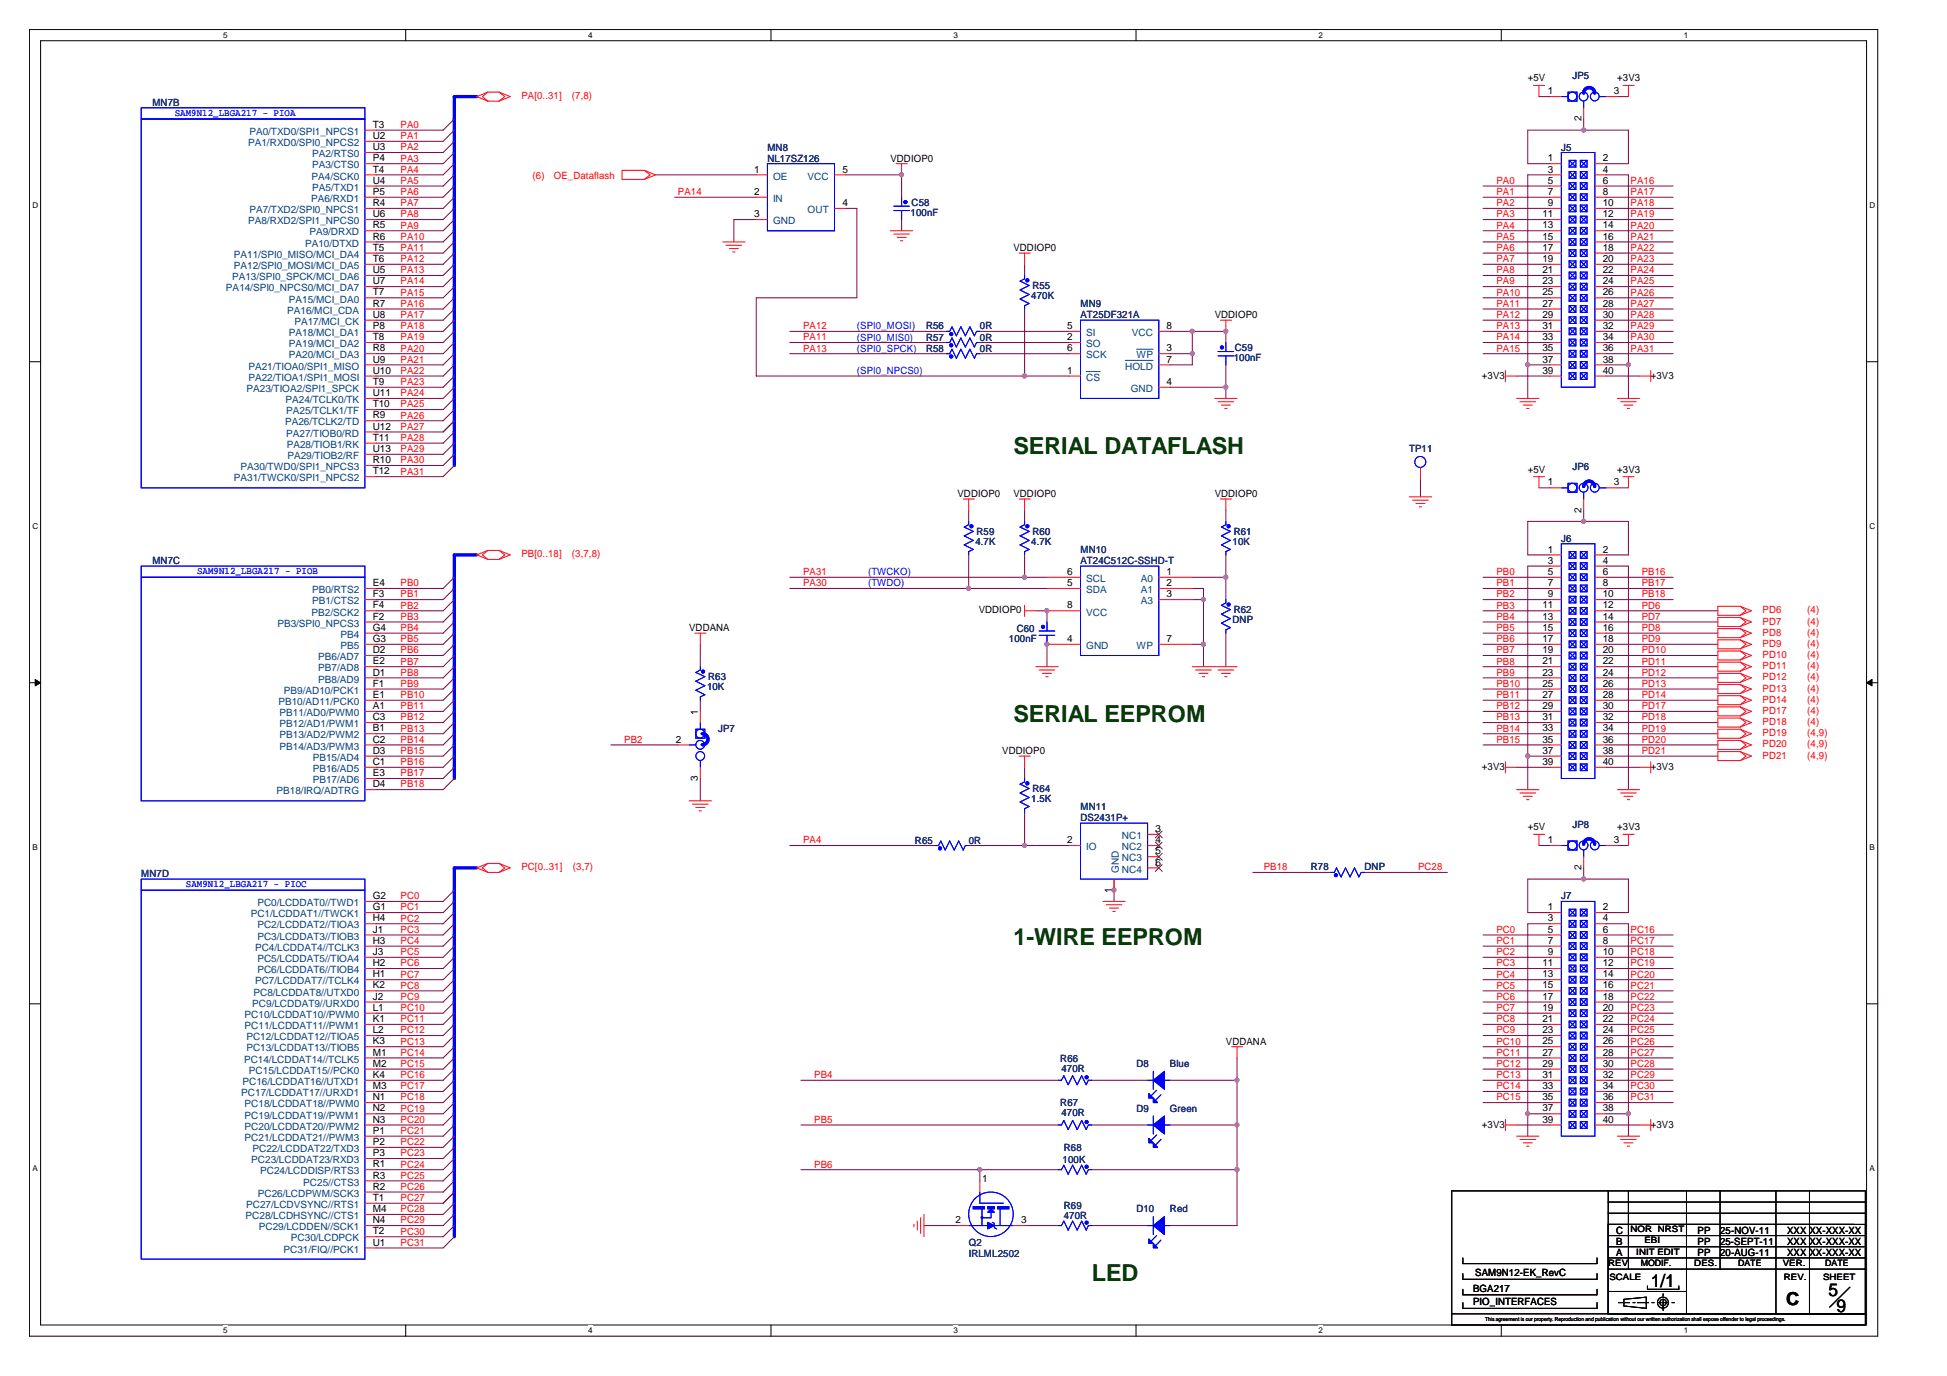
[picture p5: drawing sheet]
<svg xmlns="http://www.w3.org/2000/svg" width="420mm" height="297mm" viewBox="0 0 420 297" stroke-linecap="round" stroke-linejoin="round" font-family="sans-serif">
<defs><g id="words">
<g font-size="5" fill="#004000">
<text x="218.7" y="97.9">SERIAL DATAFLASH</text>
<text x="218.7" y="155.8">SERIAL EEPROM</text>
<text x="218.7" y="204.1">1-WIRE EEPROM</text>
<text x="235.6" y="276.5">LED</text>
</g>
<g font-size="3.9">
<text x="356.2" y="277.9">1/1</text>
<text x="385.4" y="281.6">C</text>
<text x="394.6" y="279.8">5</text>
<text x="396.3" y="283.2">9</text>
</g>
<g font-size="2.2">
<text x="329.7" y="17.6">+5V</text>
<text x="349" y="17.6">+3V3</text>
<text x="334.1" y="20.3">1</text>
<text x="348.3" y="20.3">3</text>
<text x="80.4" y="27.6">T3</text>
<text x="341.2" y="26.2" transform="rotate(-90 341.2 26.2)">2</text>
<text x="80.4" y="30">U2</text>
<text x="80.4" y="32.4">U3</text>
<text x="80.4" y="34.8">P4</text>
<text x="192.2" y="34.9">VDDIOP0</text>
<text x="334.1" y="34.8">1</text>
<text x="345.9" y="34.8">2</text>
<text x="80.4" y="37.2">T4</text>
<text x="80.4" y="39.7">U4</text>
<text x="162.7" y="37.2">1</text>
<text x="181.8" y="37.2">5</text>
<text x="334.1" y="37.2">3</text>
<text x="334.1" y="39.7">5</text>
<text x="345.9" y="37.2">4</text>
<text x="345.9" y="39.7">6</text>
<text x="80.4" y="42.1">P5</text>
<text x="80.4" y="44.5">R4</text>
<text x="80.4" y="46.9">U6</text>
<text x="162.7" y="46.9">3</text>
<text x="162.7" y="42.1">2</text>
<text x="181.8" y="44.5">4</text>
<text x="332.9" y="46.9">11</text>
<text x="334.1" y="42.1">7</text>
<text x="334.1" y="44.5">9</text>
<text x="345.9" y="42.1">8</text>
<text x="345.9" y="44.5">10</text>
<text x="345.9" y="46.9">12</text>
<text x="80.4" y="49.3">R5</text>
<text x="80.4" y="51.7">R6</text>
<text x="332.9" y="49.3">13</text>
<text x="332.9" y="51.7">15</text>
<text x="345.9" y="49.3">14</text>
<text x="345.9" y="51.7">16</text>
<text x="80.4" y="54.1">T5</text>
<text x="80.4" y="56.5">T6</text>
<text x="80.4" y="59">U5</text>
<text x="218.7" y="54.2">VDDIOP0</text>
<text x="332.9" y="54.1">17</text>
<text x="332.9" y="56.5">19</text>
<text x="332.9" y="59">21</text>
<text x="345.9" y="54.1">18</text>
<text x="345.9" y="56.5">20</text>
<text x="345.9" y="59">22</text>
<text x="80.4" y="61.4">U7</text>
<text x="80.4" y="63.8">T7</text>
<text x="332.9" y="61.4">23</text>
<text x="332.9" y="63.8">25</text>
<text x="345.9" y="61.4">24</text>
<text x="345.9" y="63.8">26</text>
<text x="80.4" y="66.2">R7</text>
<text x="80.4" y="68.6">U8</text>
<text x="80.4" y="71">P8</text>
<text x="230.3" y="71">5</text>
<text x="251.8" y="71">8</text>
<text x="262.1" y="68.7">VDDIOP0</text>
<text x="332.9" y="66.2">27</text>
<text x="332.9" y="68.6">29</text>
<text x="332.9" y="71">31</text>
<text x="345.9" y="66.2">28</text>
<text x="345.9" y="68.6">30</text>
<text x="345.9" y="71">32</text>
<text x="80.4" y="73.4">T8</text>
<text x="80.4" y="75.8">R8</text>
<text x="230.3" y="75.8">6</text>
<text x="230.3" y="73.4">2</text>
<text x="251.8" y="75.8">3</text>
<text x="332.9" y="73.4">33</text>
<text x="332.9" y="75.8">35</text>
<text x="345.9" y="73.4">34</text>
<text x="345.9" y="75.8">36</text>
<text x="80.4" y="78.3">U9</text>
<text x="80.4" y="80.7">U10</text>
<text x="80.4" y="83.1">T9</text>
<text x="230.3" y="80.7">1</text>
<text x="251.8" y="78.3">7</text>
<text x="251.8" y="83.1">4</text>
<text x="319.8" y="81.7">+3V3</text>
<text x="332.9" y="78.3">37</text>
<text x="332.9" y="80.7">39</text>
<text x="345.9" y="78.3">38</text>
<text x="345.9" y="80.7">40</text>
<text x="356.2" y="81.7">+3V3</text>
<text x="80.4" y="85.5">U11</text>
<text x="80.4" y="87.9">T10</text>
<text x="80.4" y="90.3">R9</text>
<text x="80.4" y="92.7">U12</text>
<text x="80.4" y="95.2">T11</text>
<text x="80.4" y="97.6">U13</text>
<text x="80.4" y="100">R10</text>
<text x="80.4" y="102.4">T12</text>
<text x="206.6" y="107.3">VDDIOP0</text>
<text x="218.7" y="107.3">VDDIOP0</text>
<text x="262.1" y="107.3">VDDIOP0</text>
<text x="329.7" y="102">+5V</text>
<text x="334.1" y="104.8">1</text>
<text x="348.3" y="104.8">3</text>
<text x="349" y="102">+3V3</text>
<text x="341.2" y="110.6" transform="rotate(-90 341.2 110.6)">2</text>
<text x="334.1" y="119.3">1</text>
<text x="345.9" y="119.3">2</text>
<text x="230.3" y="124.1">6</text>
<text x="251.8" y="124.1">1</text>
<text x="334.1" y="121.7">3</text>
<text x="334.1" y="124.1">5</text>
<text x="345.9" y="121.7">4</text>
<text x="345.9" y="124.1">6</text>
<text x="80.4" y="126.5">E4</text>
<text x="80.4" y="128.9">F3</text>
<text x="80.4" y="131.3">F4</text>
<text x="230.3" y="131.3">8</text>
<text x="230.3" y="126.5">5</text>
<text x="251.8" y="126.5">2</text>
<text x="251.8" y="128.9">3</text>
<text x="332.9" y="131.3">11</text>
<text x="334.1" y="126.5">7</text>
<text x="334.1" y="128.9">9</text>
<text x="345.9" y="126.5">8</text>
<text x="345.9" y="128.9">10</text>
<text x="345.9" y="131.3">12</text>
<text x="80.4" y="133.8">F2</text>
<text x="80.4" y="136.2">G4</text>
<text x="148.7" y="136.3">VDDANA</text>
<text x="211.2" y="132.4">VDDIOP0</text>
<text x="332.9" y="133.8">13</text>
<text x="332.9" y="136.2">15</text>
<text x="345.9" y="133.8">14</text>
<text x="345.9" y="136.2">16</text>
<text x="80.4" y="138.6">G3</text>
<text x="80.4" y="141">D2</text>
<text x="80.4" y="143.4">E2</text>
<text x="230.3" y="138.6">4</text>
<text x="251.8" y="138.6">7</text>
<text x="332.9" y="138.6">17</text>
<text x="332.9" y="141">19</text>
<text x="332.9" y="143.4">21</text>
<text x="345.9" y="138.6">18</text>
<text x="345.9" y="141">20</text>
<text x="345.9" y="143.4">22</text>
<text x="80.4" y="145.8">D1</text>
<text x="80.4" y="148.2">F1</text>
<text x="332.9" y="145.8">23</text>
<text x="332.9" y="148.2">25</text>
<text x="345.9" y="145.8">24</text>
<text x="345.9" y="148.2">26</text>
<text x="80.4" y="150.7">E1</text>
<text x="80.4" y="153.1">A1</text>
<text x="80.4" y="155.5">C3</text>
<text x="150.6" y="154.3" transform="rotate(-90 150.6 154.3)">1</text>
<text x="332.9" y="150.7">27</text>
<text x="332.9" y="153.1">29</text>
<text x="332.9" y="155.5">31</text>
<text x="345.9" y="150.7">28</text>
<text x="345.9" y="153.1">30</text>
<text x="345.9" y="155.5">32</text>
<text x="80.4" y="157.9">B1</text>
<text x="80.4" y="160.3">C2</text>
<text x="145.8" y="160.3">2</text>
<text x="332.9" y="157.9">33</text>
<text x="332.9" y="160.3">35</text>
<text x="345.9" y="157.9">34</text>
<text x="345.9" y="160.3">36</text>
<text x="80.4" y="162.7">D3</text>
<text x="80.4" y="165.1">C1</text>
<text x="80.4" y="167.5">E3</text>
<text x="216.3" y="162.8">VDDIOP0</text>
<text x="319.8" y="166.2">+3V3</text>
<text x="332.9" y="162.7">37</text>
<text x="332.9" y="165.1">39</text>
<text x="345.9" y="162.7">38</text>
<text x="345.9" y="165.1">40</text>
<text x="356.2" y="166.2">+3V3</text>
<text x="80.4" y="170">D4</text>
<text x="150.6" y="168.6" transform="rotate(-90 150.6 168.6)">3</text>
<text x="249.3" y="179.6">3</text>
<text x="329.7" y="179.2">+5V</text>
<text x="349" y="179.2">+3V3</text>
<text x="230.3" y="182">2</text>
<text x="249.3" y="182">4</text>
<text x="249.3" y="184.4">5</text>
<text x="334.1" y="182">1</text>
<text x="348.3" y="182">3</text>
<text x="249.3" y="186.8">6</text>
<text x="341.2" y="187.9" transform="rotate(-90 341.2 187.9)">2</text>
<text x="80.4" y="194.1">G2</text>
<text x="80.4" y="196.5">G1</text>
<text x="239.9" y="192.7" transform="rotate(-90 239.9 192.7)">1</text>
<text x="334.1" y="196.5">1</text>
<text x="345.9" y="196.5">2</text>
<text x="80.4" y="198.9">H4</text>
<text x="80.4" y="201.3">J1</text>
<text x="80.4" y="203.7">H3</text>
<text x="334.1" y="198.9">3</text>
<text x="334.1" y="201.3">5</text>
<text x="334.1" y="203.7">7</text>
<text x="345.9" y="198.9">4</text>
<text x="345.9" y="201.3">6</text>
<text x="345.9" y="203.7">8</text>
<text x="80.4" y="206.1">J3</text>
<text x="80.4" y="208.6">H2</text>
<text x="332.9" y="208.6">11</text>
<text x="334.1" y="206.1">9</text>
<text x="345.9" y="206.1">10</text>
<text x="345.9" y="208.6">12</text>
<text x="80.4" y="211">H1</text>
<text x="80.4" y="213.4">K2</text>
<text x="80.4" y="215.8">J2</text>
<text x="332.9" y="211">13</text>
<text x="332.9" y="213.4">15</text>
<text x="332.9" y="215.8">17</text>
<text x="345.9" y="211">14</text>
<text x="345.9" y="213.4">16</text>
<text x="345.9" y="215.8">18</text>
<text x="80.4" y="218.2">L1</text>
<text x="80.4" y="220.6">K1</text>
<text x="332.9" y="218.2">19</text>
<text x="332.9" y="220.6">21</text>
<text x="345.9" y="218.2">20</text>
<text x="345.9" y="220.6">22</text>
<text x="80.4" y="223">L2</text>
<text x="80.4" y="225.5">K3</text>
<text x="80.4" y="227.9">M1</text>
<text x="264.5" y="225.5">VDDANA</text>
<text x="332.9" y="223">23</text>
<text x="332.9" y="225.5">25</text>
<text x="332.9" y="227.9">27</text>
<text x="345.9" y="223">24</text>
<text x="345.9" y="225.5">26</text>
<text x="345.9" y="227.9">28</text>
<text x="80.4" y="230.3">M2</text>
<text x="80.4" y="232.7">K4</text>
<text x="332.9" y="230.3">29</text>
<text x="332.9" y="232.7">31</text>
<text x="345.9" y="230.3">30</text>
<text x="345.9" y="232.7">32</text>
<text x="80.4" y="235.1">M3</text>
<text x="80.4" y="237.5">N1</text>
<text x="80.4" y="239.9">N2</text>
<text x="332.9" y="235.1">33</text>
<text x="332.9" y="237.5">35</text>
<text x="332.9" y="239.9">37</text>
<text x="345.9" y="235.1">34</text>
<text x="345.9" y="237.5">36</text>
<text x="345.9" y="239.9">38</text>
<text x="80.4" y="242.3">N3</text>
<text x="80.4" y="244.8">P1</text>
<text x="319.8" y="243.4">+3V3</text>
<text x="332.9" y="242.3">39</text>
<text x="345.9" y="242.3">40</text>
<text x="356.2" y="243.4">+3V3</text>
<text x="80.4" y="247.2">P2</text>
<text x="80.4" y="249.6">P3</text>
<text x="80.4" y="252">R1</text>
<text x="80.4" y="254.4">R3</text>
<text x="80.4" y="256.8">R2</text>
<text x="212" y="255.2">1</text>
<text x="80.4" y="259.2">T1</text>
<text x="80.4" y="261.6">M4</text>
<text x="80.4" y="264.1">N4</text>
<text x="80.4" y="266.5">T2</text>
<text x="80.4" y="268.9">U1</text>
<text x="206.2" y="264.1">2</text>
<text x="220.4" y="264.1">3</text>
<text x="348.7" y="268.7">B</text>
<text x="348.7" y="266.3">C</text>
<text x="366.4" y="268.7">PP</text>
<text x="366.4" y="266.3">PP</text>
<text x="371.2" y="266.3">25-NOV-11</text>
<text x="371.2" y="268.7">25-SEPT-11</text>
<text x="385.7" y="268.7">XXX</text>
<text x="385.7" y="266.3">XXX</text>
<text x="390.5" y="268.7">XX-XXX-XX</text>
<text x="390.5" y="266.3">XX-XXX-XX</text>
<text x="318.3" y="275.5">SAM9N12-EK_RevC</text>
<text x="348.7" y="271.1">A</text>
<text x="366.4" y="271.1">PP</text>
<text x="371.2" y="271.1">20-AUG-11</text>
<text x="385.7" y="271.1">XXX</text>
<text x="390.5" y="271.1">XX-XXX-XX</text>
<text x="317.9" y="281.8">PIO_INTERFACES</text>
<text x="317.9" y="278.9">BGA217</text>
</g>
<g font-size="2.2" fill="#000080">
<text x="339.3" y="17">JP5</text>
<text x="32.9" y="22.8">MN7B</text>
<text x="165.6" y="32.5">MN8</text>
<text x="165.6" y="34.9">NL17SZ126</text>
<text x="336.9" y="32.5">J5</text>
<text x="196.5" y="46.7">100nF</text>
<text x="196.7" y="44.6">C58</text>
<text x="222.5" y="64.6">470K</text>
<text x="222.8" y="62.4">R55</text>
<text x="199.9" y="71.1">R56</text>
<text x="211.5" y="71.1">0R</text>
<text x="233.2" y="66.3">MN9</text>
<text x="233.2" y="68.7">AT25DF321A</text>
<text x="199.9" y="73.5">R57</text>
<text x="199.9" y="75.9">R58</text>
<text x="211.5" y="73.5">0R</text>
<text x="211.5" y="75.9">0R</text>
<text x="266.2" y="77.9">100nF</text>
<text x="266.5" y="75.7">C59</text>
<text x="304.1" y="97.6">TP11</text>
<text x="339.3" y="101.5">JP6</text>
<text x="210.5" y="117.7">4.7K</text>
<text x="210.7" y="115.5">R59</text>
<text x="222.5" y="117.7">4.7K</text>
<text x="222.8" y="115.5">R60</text>
<text x="233.2" y="119.4">MN10</text>
<text x="266" y="117.7">10K</text>
<text x="266.2" y="115.5">R61</text>
<text x="336.9" y="117">J6</text>
<text x="32.9" y="121.8">MN7C</text>
<text x="233.2" y="121.8">AT24C512C-SSHD-T</text>
<text x="219.4" y="136.5">C60</text>
<text x="266" y="134.6">DNP</text>
<text x="266.2" y="132.4">R62</text>
<text x="217.7" y="138.7">100nF</text>
<text x="152.6" y="149">10K</text>
<text x="152.8" y="146.9">R63</text>
<text x="155" y="158">JP7</text>
<text x="222.5" y="173.2">1.5K</text>
<text x="222.8" y="171">R64</text>
<text x="233.2" y="174.9">MN11</text>
<text x="233.2" y="177.3">DS2431P+</text>
<text x="339.3" y="178.7">JP8</text>
<text x="197.4" y="182.1">R65</text>
<text x="209" y="182.1">0R</text>
<text x="30.5" y="189.3">MN7D</text>
<text x="282.9" y="187.9">R78</text>
<text x="294.5" y="187.9">DNP</text>
<text x="336.9" y="194.2">J7</text>
<text x="228.8" y="229.2">R66</text>
<text x="229.1" y="231.3">470R</text>
<text x="245.2" y="230.4">D8</text>
<text x="252.5" y="230.4">Blue</text>
<text x="228.8" y="238.8">R67</text>
<text x="229.1" y="241">470R</text>
<text x="245.2" y="240">D9</text>
<text x="252.5" y="240">Green</text>
<text x="229.3" y="251.1">100K</text>
<text x="229.6" y="248.5">R68</text>
<text x="229.6" y="261">R69</text>
<text x="229.6" y="263.2">470R</text>
<text x="245.2" y="261.7">D10</text>
<text x="252.5" y="261.7">Red</text>
<text x="209" y="269">Q2</text>
<text x="209" y="271.4">IRLML2502</text>
</g>
<g font-size="2.2" fill="#f00">
<text x="112.5" y="21.4">PA[0..31]</text>
<text x="123.4" y="21.4">(7,8)</text>
<text x="86.4" y="27.6">PA0</text>
<text x="86.4" y="30">PA1</text>
<text x="86.4" y="32.5">PA2</text>
<text x="86.4" y="34.9">PA3</text>
<text x="86.4" y="37.3">PA4</text>
<text x="86.4" y="39.7">PA5</text>
<text x="114.9" y="38.6">(6)</text>
<text x="119.5" y="38.6">OE_Dataflash</text>
<text x="322.9" y="39.7">PA0</text>
<text x="351.9" y="39.7">PA16</text>
<text x="86.4" y="42.1">PA6</text>
<text x="86.4" y="44.5">PA7</text>
<text x="86.4" y="46.9">PA8</text>
<text x="146.3" y="42.1">PA14</text>
<text x="322.9" y="46.9">PA3</text>
<text x="322.9" y="44.5">PA2</text>
<text x="322.9" y="42.1">PA1</text>
<text x="351.9" y="42.1">PA17</text>
<text x="351.9" y="44.5">PA18</text>
<text x="351.9" y="46.9">PA19</text>
<text x="86.4" y="49.3">PA9</text>
<text x="86.4" y="51.8">PA10</text>
<text x="322.9" y="49.3">PA4</text>
<text x="322.9" y="51.8">PA5</text>
<text x="351.9" y="51.8">PA21</text>
<text x="351.9" y="49.3">PA20</text>
<text x="86.4" y="54.2">PA11</text>
<text x="86.4" y="59">PA13</text>
<text x="86.4" y="56.6">PA12</text>
<text x="322.9" y="54.2">PA6</text>
<text x="322.9" y="59">PA8</text>
<text x="322.9" y="56.6">PA7</text>
<text x="351.9" y="54.2">PA22</text>
<text x="351.9" y="56.6">PA23</text>
<text x="351.9" y="59">PA24</text>
<text x="86.4" y="63.8">PA15</text>
<text x="86.4" y="61.4">PA14</text>
<text x="322.9" y="61.4">PA9</text>
<text x="322.9" y="63.8">PA10</text>
<text x="351.9" y="63.8">PA26</text>
<text x="351.9" y="61.4">PA25</text>
<text x="86.4" y="66.2">PA16</text>
<text x="86.4" y="68.7">PA17</text>
<text x="86.4" y="71.1">PA18</text>
<text x="173.3" y="71.1">PA12</text>
<text x="322.9" y="66.2">PA11</text>
<text x="322.9" y="68.7">PA12</text>
<text x="322.9" y="71.1">PA13</text>
<text x="351.9" y="68.7">PA28</text>
<text x="351.9" y="71.1">PA29</text>
<text x="351.9" y="66.2">PA27</text>
<text x="86.4" y="73.5">PA19</text>
<text x="86.4" y="75.9">PA20</text>
<text x="173.3" y="73.5">PA11</text>
<text x="173.3" y="75.9">PA13</text>
<text x="322.9" y="73.5">PA14</text>
<text x="322.9" y="75.9">PA15</text>
<text x="351.9" y="73.5">PA30</text>
<text x="351.9" y="75.9">PA31</text>
<text x="86.4" y="83.1">PA23</text>
<text x="86.4" y="80.7">PA22</text>
<text x="86.4" y="78.3">PA21</text>
<text x="86.4" y="88">PA25</text>
<text x="86.4" y="85.5">PA24</text>
<text x="86.4" y="95.2">PA28</text>
<text x="86.4" y="92.8">PA27</text>
<text x="86.4" y="90.4">PA26</text>
<text x="86.4" y="97.6">PA29</text>
<text x="86.4" y="100">PA30</text>
<text x="86.4" y="102.4">PA31</text>
<text x="112.5" y="120.3">PB[0..18]</text>
<text x="123.4" y="120.3">(3,7,8)</text>
<text x="173.3" y="124.1">PA31</text>
<text x="322.9" y="124.1">PB0</text>
<text x="354.3" y="124.1">PB16</text>
<text x="86.4" y="126.6">PB0</text>
<text x="86.4" y="129">PB1</text>
<text x="86.4" y="131.4">PB2</text>
<text x="173.3" y="126.6">PA30</text>
<text x="322.9" y="126.6">PB1</text>
<text x="322.9" y="129">PB2</text>
<text x="322.9" y="131.4">PB3</text>
<text x="354.3" y="126.6">PB17</text>
<text x="354.3" y="129">PB18</text>
<text x="354.3" y="131.4">PD6</text>
<text x="86.4" y="133.8">PB3</text>
<text x="86.4" y="136.2">PB4</text>
<text x="322.9" y="136.2">PB5</text>
<text x="322.9" y="133.8">PB4</text>
<text x="354.3" y="133.8">PD7</text>
<text x="354.3" y="136.2">PD8</text>
<text x="380.4" y="134.8">PD7</text>
<text x="380.4" y="137.2">PD8</text>
<text x="380.4" y="132.4">PD6</text>
<text x="390" y="134.8">(4)</text>
<text x="390" y="137.2">(4)</text>
<text x="390" y="132.4">(4)</text>
<text x="86.4" y="143.5">PB7</text>
<text x="86.4" y="141">PB6</text>
<text x="86.4" y="138.6">PB5</text>
<text x="322.9" y="141">PB7</text>
<text x="322.9" y="138.6">PB6</text>
<text x="322.9" y="143.5">PB8</text>
<text x="354.3" y="138.6">PD9</text>
<text x="354.3" y="141">PD10</text>
<text x="354.3" y="143.5">PD11</text>
<text x="380.4" y="142.1">PD10</text>
<text x="380.4" y="139.6">PD9</text>
<text x="390" y="142.1">(4)</text>
<text x="390" y="139.6">(4)</text>
<text x="86.4" y="148.3">PB9</text>
<text x="86.4" y="145.9">PB8</text>
<text x="322.9" y="145.9">PB9</text>
<text x="322.9" y="148.3">PB10</text>
<text x="354.3" y="145.9">PD12</text>
<text x="354.3" y="148.3">PD13</text>
<text x="380.4" y="144.5">PD11</text>
<text x="380.4" y="149.3">PD13</text>
<text x="380.4" y="146.9">PD12</text>
<text x="390" y="144.5">(4)</text>
<text x="390" y="149.3">(4)</text>
<text x="390" y="146.9">(4)</text>
<text x="86.4" y="155.5">PB12</text>
<text x="86.4" y="153.1">PB11</text>
<text x="86.4" y="150.7">PB10</text>
<text x="322.9" y="153.1">PB12</text>
<text x="322.9" y="155.5">PB13</text>
<text x="322.9" y="150.7">PB11</text>
<text x="354.3" y="153.1">PD17</text>
<text x="354.3" y="155.5">PD18</text>
<text x="354.3" y="150.7">PD14</text>
<text x="380.4" y="154.1">PD17</text>
<text x="380.4" y="151.7">PD14</text>
<text x="390" y="154.1">(4)</text>
<text x="390" y="151.7">(4)</text>
<text x="86.4" y="157.9">PB13</text>
<text x="86.4" y="160.3">PB14</text>
<text x="134.7" y="160.3">PB2</text>
<text x="322.9" y="160.3">PB15</text>
<text x="322.9" y="157.9">PB14</text>
<text x="354.3" y="157.9">PD19</text>
<text x="354.3" y="160.3">PD20</text>
<text x="380.4" y="156.5">PD18</text>
<text x="380.4" y="161.4">PD20</text>
<text x="380.4" y="158.9">PD19</text>
<text x="390" y="156.5">(4)</text>
<text x="390" y="161.4">(4,9)</text>
<text x="390" y="158.9">(4,9)</text>
<text x="86.4" y="162.8">PB15</text>
<text x="86.4" y="167.6">PB17</text>
<text x="86.4" y="165.2">PB16</text>
<text x="354.3" y="162.8">PD21</text>
<text x="380.4" y="163.8">PD21</text>
<text x="390" y="163.8">(4,9)</text>
<text x="86.4" y="170">PB18</text>
<text x="173.3" y="182.1">PA4</text>
<text x="112.5" y="187.9">PC[0..31]</text>
<text x="123.6" y="187.9">(3,7)</text>
<text x="272.7" y="187.9">PB18</text>
<text x="306" y="187.9">PC28</text>
<text x="86.4" y="196.5">PC1</text>
<text x="86.4" y="194.1">PC0</text>
<text x="86.4" y="201.4">PC3</text>
<text x="86.4" y="199">PC2</text>
<text x="86.4" y="203.8">PC4</text>
<text x="322.9" y="203.8">PC1</text>
<text x="322.9" y="201.4">PC0</text>
<text x="351.9" y="201.4">PC16</text>
<text x="351.9" y="203.8">PC17</text>
<text x="86.4" y="206.2">PC5</text>
<text x="86.4" y="208.6">PC6</text>
<text x="322.9" y="206.2">PC2</text>
<text x="322.9" y="208.6">PC3</text>
<text x="351.9" y="206.2">PC18</text>
<text x="351.9" y="208.6">PC19</text>
<text x="86.4" y="213.4">PC8</text>
<text x="86.4" y="215.8">PC9</text>
<text x="86.4" y="211">PC7</text>
<text x="322.9" y="213.4">PC5</text>
<text x="322.9" y="215.8">PC6</text>
<text x="322.9" y="211">PC4</text>
<text x="351.9" y="213.4">PC21</text>
<text x="351.9" y="211">PC20</text>
<text x="351.9" y="215.8">PC22</text>
<text x="86.4" y="218.3">PC10</text>
<text x="86.4" y="220.7">PC11</text>
<text x="322.9" y="220.7">PC8</text>
<text x="322.9" y="218.3">PC7</text>
<text x="351.9" y="218.3">PC23</text>
<text x="351.9" y="220.7">PC24</text>
<text x="86.4" y="225.5">PC13</text>
<text x="86.4" y="223.1">PC12</text>
<text x="86.4" y="227.9">PC14</text>
<text x="322.9" y="223.1">PC9</text>
<text x="322.9" y="225.5">PC10</text>
<text x="322.9" y="227.9">PC11</text>
<text x="351.9" y="225.5">PC26</text>
<text x="351.9" y="223.1">PC25</text>
<text x="351.9" y="227.9">PC27</text>
<text x="86.4" y="232.7">PC16</text>
<text x="86.4" y="230.3">PC15</text>
<text x="175.7" y="232.7">PB4</text>
<text x="322.9" y="232.7">PC13</text>
<text x="322.9" y="230.3">PC12</text>
<text x="351.9" y="230.3">PC28</text>
<text x="351.9" y="232.7">PC29</text>
<text x="86.4" y="235.1">PC17</text>
<text x="86.4" y="237.6">PC18</text>
<text x="86.4" y="240">PC19</text>
<text x="322.9" y="235.1">PC14</text>
<text x="322.9" y="237.6">PC15</text>
<text x="351.9" y="235.1">PC30</text>
<text x="351.9" y="237.6">PC31</text>
<text x="86.4" y="244.8">PC21</text>
<text x="86.4" y="242.4">PC20</text>
<text x="175.7" y="242.4">PB5</text>
<text x="86.4" y="249.6">PC23</text>
<text x="86.4" y="247.2">PC22</text>
<text x="86.4" y="256.9">PC26</text>
<text x="86.4" y="254.5">PC25</text>
<text x="86.4" y="252">PC24</text>
<text x="175.7" y="252">PB6</text>
<text x="86.4" y="261.7">PC28</text>
<text x="86.4" y="259.3">PC27</text>
<text x="86.4" y="264.1">PC29</text>
<text x="86.4" y="266.5">PC30</text>
<text x="86.4" y="268.9">PC31</text>
</g>
<g font-size="2.2" fill="#00f">
<text x="37.7" y="25">SAM9N12_LBGA217 - PIOA</text>
<text x="184.9" y="71.1">(SPI0_MOSI)</text>
<text x="184.9" y="73.5">(SPI0_MIS0)</text>
<text x="184.9" y="75.9">(SPI0_SPCK)</text>
<text x="184.9" y="80.8">(SPI0_NPCS0)</text>
<text x="42.5" y="124">SAM9N12_LBGA217 - PIOB</text>
<text x="187.3" y="124.2">(TWCKO)</text>
<text x="187.3" y="126.6">(TWDO)</text>
<text x="40.1" y="191.5">SAM9N12_LBGA217 - PIOC</text>
</g>
<g font-size="2.2" fill="#004080">
<text x="53.8" y="29.1">PA0/TXD0/SPI1_NPCS1</text>
<text x="53.6" y="31.5">PA1/RXD0/SPI0_NPCS2</text>
<text x="67.4" y="33.9">PA2/RTS0</text>
<text x="67.2" y="38.8">PA4/SCK0</text>
<text x="67.4" y="36.4">PA3/CTS0</text>
<text x="67.4" y="41.2">PA5/TXD1</text>
<text x="166.8" y="38.8">OE</text>
<text x="174.3" y="38.8">VCC</text>
<text x="53.8" y="46">PA7/TXD2/SPI0_NPCS1</text>
<text x="67.1" y="43.6">PA6/RXD1</text>
<text x="166.8" y="43.6">IN</text>
<text x="174.3" y="46">OUT</text>
<text x="53.6" y="48.4">PA8/RXD2/SPI1_NPCS0</text>
<text x="65.8" y="53.2">PA10/DTXD</text>
<text x="66.8" y="50.8">PA9/DRXD</text>
<text x="166.8" y="48.4">GND</text>
<text x="50.5" y="55.7">PA11/SPI0_MISO/MCI_DA4</text>
<text x="50.5" y="58.1">PA12/SPI0_MOSI/MCI_DA5</text>
<text x="48.8" y="62.9">PA14/SPI0_NPCS0/MCI_DA7</text>
<text x="50.1" y="60.5">PA13/SPI0_SPCK/MCI_DA6</text>
<text x="62.4" y="65.3">PA15/MCI_DA0</text>
<text x="62" y="67.7">PA16/MCI_CDA</text>
<text x="63.5" y="70.1">PA17/MCI_CK</text>
<text x="62.4" y="72.5">PA18/MCI_DA1</text>
<text x="62.4" y="75">PA19/MCI_DA2</text>
<text x="62.4" y="77.4">PA20/MCI_DA3</text>
<text x="234.4" y="77.4">SCK</text>
<text x="234.4" y="72.5">SI</text>
<text x="234.4" y="75">SO</text>
<text x="244.3" y="72.5">VCC</text>
<text x="245.3" y="77.4">WP</text>
<text x="53.6" y="79.8">PA21/TIOA0/SPI1_MISO</text>
<text x="53.6" y="82.2">PA22/TIOA1/SPI1_MOSI</text>
<text x="234.4" y="82.2">CS</text>
<text x="242.8" y="79.8">HOLD</text>
<text x="53.2" y="84.6">PA23/TIOA2/SPI1_SPCK</text>
<text x="61.6" y="87">PA24/TCLK0/TK</text>
<text x="61.8" y="89.4">PA25/TCLK1/TF</text>
<text x="244" y="84.6">GND</text>
<text x="61.5" y="91.8">PA26/TCLK2/TD</text>
<text x="61.8" y="94.3">PA27/TIOB0/RD</text>
<text x="51.9" y="101.5">PA30/TWD0/SPI1_NPCS3</text>
<text x="61.9" y="96.7">PA28/TIOB1/RK</text>
<text x="62" y="99.1">PA29/TIOB2/RF</text>
<text x="50.5" y="103.9">PA31/TWCK0/SPI1_NPCS2</text>
<text x="234.4" y="125.6">SCL</text>
<text x="246.2" y="125.6">A0</text>
<text x="67.4" y="128">PB0/RTS2</text>
<text x="67.4" y="130.5">PB1/CTS2</text>
<text x="234.4" y="128">SDA</text>
<text x="246.2" y="128">A1</text>
<text x="246.2" y="130.5">A3</text>
<text x="59.9" y="135.3">PB3/SPI0_NPCS3</text>
<text x="67.2" y="132.9">PB2/SCK2</text>
<text x="73.4" y="137.7">PB4</text>
<text x="234.4" y="132.9">VCC</text>
<text x="68.7" y="142.5">PB6/AD7</text>
<text x="73.4" y="140.1">PB5</text>
<text x="234.4" y="140.1">GND</text>
<text x="245.3" y="140.1">WP</text>
<text x="61.3" y="149.8">PB9/AD10/PCK1</text>
<text x="68.7" y="144.9">PB7/AD8</text>
<text x="68.7" y="147.3">PB8/AD9</text>
<text x="60.1" y="152.2">PB10/AD11/PCK0</text>
<text x="60.3" y="154.6">PB11/AD0/PWM0</text>
<text x="60.3" y="157">PB12/AD1/PWM1</text>
<text x="60.3" y="159.4">PB13/AD2/PWM2</text>
<text x="60.3" y="161.8">PB14/AD3/PWM3</text>
<text x="67.5" y="164.2">PB15/AD4</text>
<text x="67.5" y="166.7">PB16/AD5</text>
<text x="59.7" y="171.5">PB18/IRQ/ADTRG</text>
<text x="67.5" y="169.1">PB17/AD6</text>
<text x="234.4" y="183.5">IO</text>
<text x="242.1" y="181.1">NC1</text>
<text x="242.1" y="183.5">NC2</text>
<text x="242.1" y="186">NC3</text>
<text x="241.4" y="188.5" transform="rotate(-90 241.4 188.5)">GND</text>
<text x="242.1" y="188.4">NC4</text>
<text x="55.5" y="195.6">PC0/LCDDAT0//TWD1</text>
<text x="54.1" y="198">PC1/LCDDAT1//TWCK1</text>
<text x="55.5" y="200.4">PC2/LCDDAT2//TIOA3</text>
<text x="55.5" y="202.8">PC3/LCDDAT3//TIOB3</text>
<text x="55" y="205.3">PC4/LCDDAT4//TCLK3</text>
<text x="55.5" y="207.7">PC5/LCDDAT5//TIOA4</text>
<text x="54.7" y="214.9">PC8/LCDDAT8//UTXD0</text>
<text x="55" y="212.5">PC7/LCDDAT7//TCLK4</text>
<text x="55.5" y="210.1">PC6/LCDDAT6//TIOB4</text>
<text x="52.8" y="219.7">PC10/LCDDAT10//PWM0</text>
<text x="54.4" y="217.3">PC9/LCDDAT9//URXD0</text>
<text x="52.8" y="222.2">PC11/LCDDAT11//PWM1</text>
<text x="53.2" y="224.6">PC12/LCDDAT12//TIOA5</text>
<text x="53.2" y="227">PC13/LCDDAT13//TIOB5</text>
<text x="52.7" y="229.4">PC14/LCDDAT14//TCLK5</text>
<text x="53.7" y="231.8">PC15/LCDDAT15//PCK0</text>
<text x="52.1" y="236.6">PC17/LCDDAT17//URXD1</text>
<text x="52.3" y="234.2">PC16/LCDDAT16//UTXD1</text>
<text x="52.8" y="239">PC18/LCDDAT18//PWM0</text>
<text x="52.8" y="241.5">PC19/LCDDAT19//PWM1</text>
<text x="52.8" y="243.9">PC20/LCDDAT20//PWM2</text>
<text x="52.8" y="246.3">PC21/LCDDAT21//PWM3</text>
<text x="54.2" y="251.1">PC23/LCDDAT23/RXD3</text>
<text x="54.5" y="248.7">PC22/LCDDAT22/TXD3</text>
<text x="56.1" y="253.5">PC24/LCDDISP/RTS3</text>
<text x="65.4" y="255.9">PC25//CTS3</text>
<text x="53" y="263.2">PC28/LCDHSYNC//CTS1</text>
<text x="53.1" y="260.8">PC27/LCDVSYNC//RTS1</text>
<text x="55.6" y="258.3">PC26/LCDPWM/SCK3</text>
<text x="55.8" y="265.6">PC29/LCDDEN//SCK1</text>
<text x="62.8" y="268">PC30/LCDPCK</text>
<text x="61.2" y="270.4">PC31/FIQ//PCK1</text>
</g>
<g font-size="1.9">
<text x="351.9" y="266">NOR NRST</text>
<text x="354.9" y="268.4">EBI</text>
<text x="347" y="273.2">REV</text>
<text x="353.1" y="270.8">INIT EDIT</text>
<text x="354.1" y="273.2">MODIF.</text>
<text x="365.6" y="273.2">DES.</text>
<text x="375.1" y="273.2">DATE</text>
<text x="384.7" y="273.2">VER.</text>
<text x="393.9" y="273.2">DATE</text>
<text x="347.3" y="276.4">SCALE</text>
<text x="384.9" y="276.4">REV.</text>
<text x="393.4" y="276.4">SHEET</text>
</g>
<g font-size="1.7">
<text x="48.1" y="8.2">5</text>
<text x="126.9" y="8.2">4</text>
<text x="205.7" y="8.2">3</text>
<text x="284.5" y="8.2">2</text>
<text x="363.3" y="8.2">1</text>
<text x="7" y="44.9">D</text>
<text x="403.4" y="44.9">D</text>
<text x="7" y="114.2">C</text>
<text x="403.4" y="114.2">C</text>
<text x="7" y="183.5">B</text>
<text x="403.4" y="183.5">B</text>
<text x="7" y="252.8">A</text>
<text x="403.4" y="252.8">A</text>
<text x="48.1" y="287.8">5</text>
<text x="126.9" y="287.8">4</text>
<text x="205.7" y="287.8">3</text>
<text x="284.5" y="287.8">2</text>
<text x="363.3" y="287.8">1</text>
</g>
<g font-size="1.2">
<text x="320.5" y="285.2">This agreement iiis our property. Reproduction and publication without our written authorization shall expose offender to lllegal proceedings.</text>
<text x="320.5" y="285.2">This agreement s our property. Reproduction and publication without our written authorization shall expose offender to egal proceedings.</text>
</g>
</g></defs>
<path d="M6.3 6.4h398.9v282h-398.9zM8.8 8.8h394v277.2h-394z" fill="none" stroke="#000" stroke-width=".22"/>
<g fill="#fff">
<path d="M48.1 6.5h1v2h-1z"/>
<path d="M48.1 286.2h1v2h-1z"/>
</g>
<path d="M87.5 6.4v2.4M87.5 286v2.4" fill="none" stroke="#000" stroke-width=".22"/>
<g fill="#fff">
<path d="M126.9 6.5h.9v2h-.9z"/>
<path d="M126.9 286.2h.9v2h-.9z"/>
</g>
<path d="M166.4 6.4v2.4M166.4 286v2.4" fill="none" stroke="#000" stroke-width=".22"/>
<g fill="#fff">
<path d="M205.7 6.5h1v2h-1z"/>
<path d="M205.7 286.2h1v2h-1z"/>
</g>
<path d="M245.2 6.4v2.4M245.2 286v2.4" fill="none" stroke="#000" stroke-width=".22"/>
<g fill="#fff">
<path d="M284.5 6.5h1v2h-1z"/>
<path d="M284.5 286.2h1v2h-1z"/>
</g>
<path d="M324 6.4v2.4M324 286v2.4" fill="none" stroke="#000" stroke-width=".22"/>
<g fill="#fff">
<path d="M363.3 6.5h1v2h-1z"/>
<path d="M363.3 286.2h1v2h-1z"/>
<path d="M7 43.3h1.2v2h-1.2z"/>
<path d="M403.4 43.3h1.3v2h-1.3z"/>
<path d="M7 112.6h1.2v2h-1.2z"/>
<path d="M403.4 112.6h1.3v2h-1.3z"/>
</g>
<path d="M6.3 78.1h2.5M402.8 78.1h2.4" fill="none" stroke="#000" stroke-width=".22"/>
<g fill="#fff">
<path d="M7 181.9h1.1v2h-1.1z"/>
<path d="M403.4 181.9h1.2v2h-1.2z"/>
</g>
<path d="M6.3 147.4h2.5M402.8 147.4h2.4" fill="none" stroke="#000" stroke-width=".22"/>
<g fill="#000" stroke="#000" stroke-width=".22">
<path d="M7.6 146.7l1.2 .7-1.2 .7z" fill-rule="evenodd"/>
<path d="M402.8 147.4l1.2-.7v1.4z" fill-rule="evenodd"/>
</g>
<g fill="#fff">
<path d="M7 251.2h1.1v2h-1.1z"/>
<path d="M403.4 251.2h1.2v2h-1.2z"/>
</g>
<g fill="none" stroke="#000" stroke-width=".22">
<path d="M6.3 216.7h2.5M402.8 216.7h2.4M347 257.1h55.5v26.5h-55.5zM347 259.5h55.5M347 257.1h-33.7v26.5M351.4 257.1v16.9M363.9 257.1v26.5M371.2 257.1v16.9M383.2 257.1v26.5M390.5 257.1v26.5M315.7 271.6v1.2h28.9v-1.2M315.7 274.9v1.3h28.9v-1.3"/>
<path d="M315.7 278.3v1.2h28.9v-1.2M347 264.3h55.5v19.3h-55.5zM347 269.1h55.3M347 266.7h55.3M347 264.3h53.1M347 261.9h55.5M347 274h55.5M347 278.8h16.9M347 271.6h55.5M355.5 277.6v.7h6.8v-.7M358.9 279.3v.5M399.2 277.9l-4.4 4.3"/>
<path d="M313.3 283.6h89.2v2.4h-89.2zM315.7 281.2v1.2h28.9v-1.2M349.2 281.2h2.5M350.4 280.5l4.9-.5v2.4l-4.9-.5zM352.4 281.2h.4M353.4 281.2h2.4M356.5 281.2h.5M357.7 281.2h2.4M358.9 280.5v2.4M360.8 281.2h.5"/>
<circle cx="358.9" cy="281.2" r="1.19"/>
<circle cx="358.9" cy="281.2" r=".7"/>
</g>
<path d="M102.9 20.9h-4.9v79.6M341.8 20.1a1.19 1.19 0 0 1 1.1-1.2 1.19 1.19 0 0 1 1.2 1.2M102.9 119.8h-4.9v48.2M341.8 105a1.19 1.19 0 0 1 1.1-1.1 1.19 1.19 0 0 1 1.2 1.1M151.6 158.4a1.19 1.19 0 0 1 1.2 1.2 1.19 1.19 0 0 1-1.2 1.2M102.9 187.4h-4.9v79.6M341.8 182.2a1.19 1.19 0 0 1 1.1-1.1 1.19 1.19 0 0 1 1.2 1.1" fill="none" stroke="#00f" stroke-width=".72"/>
<g fill="none" stroke="#800040" stroke-width=".22">
<path d="M98 25.7l-2.4 2.4h-14.4M98 28.1l-2.4 2.4h-14.4M98 30.5l-2.4 2.4h-14.4M98 32.9l-2.4 2.4h-14.4M98 35.3l-2.4 2.4h-14.4M98 37.7l-2.4 2.5h-14.4M141.5 37.7h21.7M182.5 37.7h12.1v4.9M332.1 20.9h2.4M334.5 35.3h-4.8v-7.2h21.7v7.2h-4.8M334.5 37.7h-4.8v48.3M341.8 25.7v2.4"/>
<path d="M346.6 37.7h4.8v48.3M349 20.9h2.4M98 40.2l-2.4 2.4h-14.4M98 42.6l-2.4 2.4h-14.4M98 45l-2.4 2.4h-14.4M98 47.4l-2.4 2.4h-14.4M98 49.8l-2.4 2.4h-14.4M98 52.2l-2.4 2.4h-14.4M98 59.5l-2.4 2.4h-14.4M98 57.1l-2.4 2.4h-14.4M98 54.6l-2.4 2.5h-14.4M145.6 42.6h17.6"/>
<path d="M163.2 47.4h-4.8v4.8M182.5 45h2.4v19.3h-21.7v16.9h67.6M194.6 47.4v2.4M221.1 57.1v2.4M320 40.2h14.5M320 42.6h14.5M320 45h14.5M320 47.4h14.5M320 49.8h14.5M320 52.2h14.5M320 54.6h14.5M320 59.5h14.5"/>
<path d="M320 57.1h14.5M346.6 40.2h14.5M346.6 42.6h14.5M346.6 45h14.5M346.6 47.4h14.5M346.6 49.8h14.5M346.6 52.2h14.5M346.6 54.6h14.5M346.6 59.5h14.5M346.6 57.1h14.5M98 61.9l-2.4 2.4h-14.4M98 64.3l-2.4 2.4h-14.4"/>
<path d="M98 66.7l-2.4 2.4h-14.4M98 69.1l-2.4 2.4h-14.4M98 71.5l-2.4 2.4h-14.4M98 78.8l-2.4 2.4h-14.4M98 76.4l-2.4 2.4h-14.4M98 73.9l-2.4 2.5h-14.4M170.4 71.5h33.8M170.4 73.9h33.8M170.4 76.4h33.8M211.5 71.5h19.3M211.5 73.9h19.3M211.5 76.4h19.3"/>
<path d="M221.1 66.7v14.5M252.5 71.5h12v2.4M252.5 76.4h4.8M257.3 71.5v7.3h-4.8M264.5 78.8v7.2M320 64.3h14.5M320 61.9h14.5M320 66.7h14.5M320 69.1h14.5M320 71.5h14.5M320 73.9h14.5M320 76.4h14.5"/>
<path d="M329.7 78.8h4.8M346.6 64.3h14.5M346.6 61.9h14.5M346.6 66.7h14.5M346.6 69.1h14.5M346.6 71.5h14.5M346.6 73.9h14.5M346.6 78.8h4.8M346.6 76.4h14.5M98 81.2l-2.4 2.4h-14.4M98 86l-2.4 2.4h-14.4M98 83.6l-2.4 2.4h-14.4"/>
<path d="M98 93.2l-2.4 2.5h-14.4M98 95.7l-2.4 2.4h-14.4M98 98.1l-2.4 2.4h-14.4M98 90.8l-2.4 2.4h-14.4M98 88.4l-2.4 2.4h-14.4M252.5 83.6h12M327.3 81.2h7.2M346.6 81.2h7.2M98 100.5l-2.4 2.4h-14.4M209 110.1v2.5M209 119.8v7.2M221.1 110.1v2.5"/>
<path d="M221.1 119.8v4.8M264.5 110.1v2.5M264.5 119.8v9.6M306.5 103.4v3.9M332.1 105.3h2.4M334.5 119.8h-4.8v-7.2h21.7v7.2h-4.8M341.8 110.1v2.5M349 105.3h2.4M98 124.6l-2.4 2.4h-14.4M98 127l-2.4 2.4h-14.4M98 129.4l-2.4 2.5h-14.4M98 131.9l-2.4 2.4h-14.4"/>
<path d="M98 139.1l-2.4 2.4h-14.4M98 136.7l-2.4 2.4h-14.4M98 134.3l-2.4 2.4h-14.4M151.1 139.1v4.8M170.4 127h55.5M170.4 124.6h55.5M223.5 131.9h2.4v2.4M225.9 139.1v4.8M257.3 127h2.4v16.9M257.3 129.4h2.4M257.3 139.1h2.4M257.3 124.6h7.2"/>
<path d="M264.5 136.7v7.2M320 127h14.5M320 129.4h14.5M320 131.9h14.5M320 134.3h14.5M320 139.1h14.5M320 136.7h14.5M320 124.6h14.5M334.5 122.2h-4.8v48.3M346.6 127h14.5M346.6 129.4h14.5M346.6 131.9h24.1"/>
<path d="M346.6 134.3h24.1M346.6 139.1h24.1M346.6 136.7h24.1M346.6 124.6h14.5M346.6 122.2h4.8v48.3M98 141.5l-2.4 2.4h-14.4M98 146.3l-2.4 2.4h-14.4M98 143.9l-2.4 2.4h-14.4M98 153.6l-2.4 2.4h-14.4M98 156l-2.4 2.4h-14.4M98 158.4l-2.4 2.4h-14.4M98 151.2l-2.4 2.4h-14.4"/>
<path d="M98 148.7l-2.4 2.5h-14.4M151.1 151.2v2.4M320 143.9h14.5M320 141.5h14.5M320 148.7h14.5M320 146.3h14.5M320 156h14.5M320 158.4h14.5M320 153.6h14.5M320 151.2h14.5M346.6 143.9h24.1M346.6 141.5h24.1"/>
<path d="M346.6 148.7h24.1M346.6 146.3h24.1M346.6 156h24.1M346.6 158.4h24.1M346.6 153.6h24.1M346.6 151.2h24.1M98 160.8l-2.4 2.4h-14.4M98 168l-2.4 2.5h-14.4M98 165.6l-2.4 2.4h-14.4M98 163.2l-2.4 2.4h-14.4M131.8 160.8h14.5M151.1 168v4.9"/>
<path d="M221.1 165.6v2.4M221.1 175.3v7.2M320 160.8h14.5M327.3 165.6h7.2M329.7 163.2h4.8M346.6 160.8h24.1M346.6 163.2h24.1M346.6 165.6h7.2M98 199.4l-2.4 2.4h-14.4M98 197l-2.4 2.4h-14.4M98 194.6l-2.4 2.4h-14.4M98 192.2l-2.4 2.4h-14.4"/>
<path d="M170.4 182.5h31.4M209 182.5h21.8M240.4 189.8v4.8M270.3 188.3h16.9M294.5 188.3h17.8M332.1 182.5h2.4M334.5 199.4h-4.8v45.9M334.5 197h-4.8v-7.2h21.7v7.2h-4.8M341.8 187.4v2.4M346.6 199.4h4.8v45.9M349 182.5h2.4M98 211.5l-2.4 2.4h-14.4"/>
<path d="M98 213.9l-2.4 2.4h-14.4M98 201.8l-2.4 2.4h-14.4M98 204.2l-2.4 2.5h-14.4M98 206.7l-2.4 2.4h-14.4M98 209.1l-2.4 2.4h-14.4M98 216.3l-2.4 2.4h-14.4M98 218.7l-2.4 2.4h-14.4M320 201.8h14.5M320 213.9h14.5M320 216.3h14.5M320 204.2h14.5M320 206.7h14.5"/>
<path d="M320 209.1h14.5M320 211.5h14.5M320 218.7h14.5M346.6 201.8h14.5M346.6 213.9h14.5M346.6 216.3h14.5M346.6 204.2h14.5M346.6 206.7h14.5M346.6 209.1h14.5M346.6 211.5h14.5M346.6 218.7h14.5M98 223.5l-2.4 2.5h-14.4"/>
<path d="M98 221.1l-2.4 2.4h-14.4M98 230.8l-2.4 2.4h-14.4M98 233.2l-2.4 2.4h-14.4M98 235.6l-2.4 2.4h-14.4M98 228.4l-2.4 2.4h-14.4M98 226l-2.4 2.4h-14.4M98 238l-2.4 2.4h-14.4M172.8 233.2h55.5M235.6 233.2h12M252.5 233.2h14.5M267 228.4v36.2h-14.5M320 226h14.5"/>
<path d="M320 223.5h14.5M320 233.2h14.5M320 235.6h14.5M320 238h14.5M320 221.1h14.5M320 230.8h14.5M320 228.4h14.5M346.6 226h14.5M346.6 223.5h14.5M346.6 233.2h14.5M346.6 235.6h14.5M346.6 238h14.5"/>
<path d="M346.6 221.1h14.5M346.6 230.8h14.5M346.6 228.4h14.5M98 259.7l-2.4 2.5h-14.4M98 254.9l-2.4 2.4h-14.4M98 247.7l-2.4 2.4h-14.4M98 245.3l-2.4 2.4h-14.4M98 242.9l-2.4 2.4h-14.4M98 240.4l-2.4 2.5h-14.4M98 252.5l-2.4 2.4h-14.4M98 250.1l-2.4 2.4h-14.4M98 257.3l-2.4 2.4h-14.4"/>
<path d="M172.8 242.9h55.5M172.8 252.5h55.5M211.5 252.5v2.4M235.6 242.9h12M235.6 252.5h31.4M252.5 242.9h14.5M327.3 242.9h7.2M329.7 240.4h4.8M346.6 240.4h4.8M346.6 242.9h7.2M98 262.2l-2.4 2.4h-14.4M98 264.6l-2.4 2.4h-14.4"/>
<path d="M98 267l-2.4 2.4h-14.4M199.4 264.6h7.2M221.1 264.6h7.2M235.6 264.6h12"/>
</g>
<g fill="#f0f" stroke="#f0f" stroke-width=".22">
<circle cx="211.4" cy="252.5" r=".45"/>
<circle cx="259.7" cy="139.1" r=".45"/>
<circle cx="264.5" cy="124.6" r=".45"/>
<circle cx="259.7" cy="129.4" r=".45"/>
<circle cx="225.9" cy="131.8" r=".45"/>
<circle cx="221.1" cy="124.6" r=".45"/>
<circle cx="209" cy="127" r=".45"/>
<circle cx="221.1" cy="182.5" r=".45"/>
<circle cx="266.9" cy="242.8" r=".45"/>
<circle cx="257.3" cy="76.3" r=".45"/>
<circle cx="257.3" cy="71.5" r=".45"/>
<circle cx="266.9" cy="252.5" r=".45"/>
<circle cx="221.1" cy="81.2" r=".45"/>
<circle cx="264.5" cy="71.5" r=".45"/>
<circle cx="264.5" cy="83.6" r=".45"/>
<circle cx="266.9" cy="233.2" r=".45"/>
<circle cx="225.9" cy="139.1" r=".45"/>
<circle cx="240.4" cy="192.2" r=".45"/>
<circle cx="329.7" cy="240.4" r=".45"/>
<circle cx="351.4" cy="240.4" r=".45"/>
<circle cx="329.7" cy="78.7" r=".45"/>
<circle cx="351.4" cy="78.7" r=".45"/>
<circle cx="329.7" cy="163.2" r=".45"/>
<circle cx="341.7" cy="112.5" r=".45"/>
<circle cx="341.7" cy="189.7" r=".45"/>
<circle cx="341.7" cy="28.1" r=".45"/>
<circle cx="194.5" cy="37.7" r=".45"/>
</g>
<g fill="none" stroke="#f00" stroke-width=".22">
<path d="M105.3 19.9h2.4M105.3 19.9l-2.4 1 2.4 .9M105.3 19.9l-1.2 1 1.2 .9M107.7 19.9l2.4 1-2.4 .9M107.7 19.9l1.2 1-1.2 .9M330.9 18.4h2.4M332.1 18.4v2.5M350.2 18.4h2.4M351.4 18.4v2.5M78.7 35.3h2.5M78.7 37.7h2.5M78.7 28.1h2.5"/>
<path d="M78.7 30.5h2.5M78.7 32.9h2.5M105.3 21.8h2.4M139.1 36.8h-4.9v1.9h4.9M139.1 36.8l2.4 .9-2.4 1M139.1 36.8l1.2 .9-1.2 1M163.2 37.7h2.4M180.1 37.7h2.4M193.4 35.3h2.4M194.6 35.3v2.4M334.5 35.3h2.4M334.5 20.9h2.4"/>
<path d="M334.5 37.7h2.4M341.8 23.3v2.4M344.2 35.3h2.4M344.2 37.7h2.4M346.6 20.9h2.4M78.7 54.6h2.5M78.7 49.8h2.5M78.7 52.2h2.5M78.7 47.4h2.5M78.7 45h2.5M78.7 42.6h2.5M78.7 40.2h2.5"/>
<path d="M78.7 57.1h2.5M78.7 59.5h2.5M156 52.2h4.8M156.7 52.9h3.4M157.4 53.7h1.9M158.1 54.4h.5M163.2 47.4h2.4M163.2 42.6h2.4M180.1 45h2.4M192.2 49.8h4.8M192.9 50.5h3.4M193.6 51.3h1.9"/>
<path d="M194.3 52h.5M219.9 54.6h2.4M221.1 54.6v2.5M334.5 54.6h2.4M334.5 49.8h2.4M334.5 52.2h2.4M334.5 47.4h2.4M334.5 45h2.4M334.5 42.6h2.4M334.5 40.2h2.4M334.5 57.1h2.4M334.5 59.5h2.4"/>
<path d="M344.2 54.6h2.4M344.2 49.8h2.4M344.2 52.2h2.4M344.2 47.4h2.4M344.2 45h2.4M344.2 42.6h2.4M344.2 40.2h2.4M344.2 57.1h2.4M344.2 59.5h2.4M78.7 69.1h2.5M78.7 78.8h2.5M78.7 71.5h2.5"/>
<path d="M78.7 76.4h2.5M78.7 73.9h2.5M78.7 61.9h2.5M78.7 64.3h2.5M78.7 66.7h2.5M230.8 71.5h2.4M230.8 76.4h2.4M230.8 73.9h2.4M250.1 78.8h2.4M250.1 71.5h2.4M250.1 76.4h2.4M263.4 69.1h2.4"/>
<path d="M264.5 69.1v2.4M324.9 80v2.4M334.5 69.1h2.4M334.5 78.8h2.4M334.5 71.5h2.4M334.5 76.4h2.4M334.5 73.9h2.4M334.5 61.9h2.4M334.5 64.3h2.4M334.5 66.7h2.4M344.2 69.1h2.4M344.2 78.8h2.4"/>
<path d="M344.2 71.5h2.4M344.2 76.4h2.4M344.2 73.9h2.4M344.2 61.9h2.4M344.2 64.3h2.4M344.2 66.7h2.4M356.2 80v2.4M78.7 86h2.5M78.7 81.2h2.5M78.7 83.6h2.5M78.7 88.4h2.5M78.7 90.8h2.5"/>
<path d="M78.7 93.2h2.5M78.7 95.7h2.5M78.7 98.1h2.5M230.8 81.2h2.4M250.1 83.6h2.4M262.1 86h4.9M262.8 86.7h3.4M263.6 87.4h1.9M264.3 88.2h.5M324.9 81.2h2.4M327.3 86h4.8M328 86.7h3.4"/>
<path d="M328.7 87.4h2M329.4 88.2h.5M334.5 81.2h2.4M344.2 81.2h2.4M349 86h4.8M349.7 86.7h3.4M350.4 87.4h2M351.2 88.2h.5M353.8 81.2h2.4M78.7 102.9h2.5M78.7 100.5h2.5M105.3 118.8h2.4"/>
<path d="M105.3 118.8l-2.4 1 2.4 1M105.3 118.8l-1.2 1 1.2 1M107.7 118.8l2.4 1-2.4 1M107.7 118.8l1.2 1-1.2 1M207.9 107.7h2.4M209 107.7v2.4M219.9 107.7h2.4M221.1 107.7v2.4M263.4 107.7h2.4M264.5 107.7v2.4M304.1 107.3h4.8M304.8 108h3.4"/>
<path d="M305.6 108.7h1.9M306.3 109.4h.5M306.5 101v2.4M330.9 102.9h2.4M332.1 102.9v2.4M334.5 105.3h2.4M334.5 119.8h2.4M341.8 107.7v2.4M344.2 119.8h2.4M346.6 105.3h2.4M350.2 102.9h2.4M351.4 102.9v2.4"/>
<path d="M78.7 131.9h2.5M78.7 136.7h2.5M78.7 127h2.5M78.7 139.1h2.5M78.7 129.4h2.5M78.7 134.3h2.5M105.3 120.8h2.4M149.9 136.7h2.5M151.1 136.7v2.4M221.1 130.7v2.4M221.1 131.9h2.4M225.9 131.9h7.3"/>
<path d="M225.9 124.6h7.3M225.9 127h7.3M225.9 139.1h7.3M250.1 124.6h7.2M250.1 127h7.2M250.1 139.1h7.2M250.1 129.4h7.2M334.5 131.9h2.4M334.5 136.7h2.4M334.5 124.6h2.4M334.5 127h2.4M334.5 139.1h2.4"/>
<path d="M334.5 129.4h2.4M334.5 134.3h2.4M334.5 122.2h2.4M344.2 131.9h2.4M344.2 136.7h2.4M344.2 124.6h2.4M344.2 127h2.4M344.2 139.1h2.4M344.2 129.4h2.4M344.2 134.3h2.4M344.2 122.2h2.4M375.5 130.9h-4.8v1.9h4.8"/>
<path d="M375.5 133.3h-4.8v1.9h4.8M375.5 135.7h-4.8v2h4.8M375.5 138.1h-4.8v2h4.8M375.5 133.3l2.5 1-2.5 .9M375.5 133.3l1.3 1-1.3 .9M375.5 135.7l2.5 1-2.5 1M375.5 135.7l1.3 1-1.3 1M375.5 138.1l2.5 1-2.5 1M375.5 138.1l1.3 1-1.3 1M375.5 130.9l2.5 1-2.5 .9M375.5 130.9l1.3 1-1.3 .9M78.7 143.9h2.5"/>
<path d="M78.7 141.5h2.5M78.7 146.3h2.5M78.7 148.7h2.5M78.7 151.2h2.5M78.7 153.6h2.5M78.7 156h2.5M78.7 158.4h2.5M151.1 153.6v2.4M223.5 143.9h4.8M224.2 144.6h3.4M225 145.4h1.9M225.7 146.1h.5"/>
<path d="M257.3 143.9h9.7M258 144.6h3.4M258.7 145.4h2M259.5 146.1h.5M262.8 144.6h3.4M263.6 145.4h1.9M264.3 146.1h.5M334.5 143.9h2.4M334.5 141.5h2.4M334.5 146.3h2.4M334.5 148.7h2.4M334.5 151.2h2.4"/>
<path d="M334.5 153.6h2.4M334.5 156h2.4M334.5 158.4h2.4M344.2 143.9h2.4M344.2 141.5h2.4M344.2 146.3h2.4M344.2 148.7h2.4M344.2 151.2h2.4M344.2 153.6h2.4M344.2 156h2.4M344.2 158.4h2.4M375.5 145.4h-4.8v1.9h4.8"/>
<path d="M375.5 140.5h-4.8v2h4.8M375.5 142.9h-4.8v2h4.8M375.5 147.8h-4.8v1.9h4.8M375.5 150.2h-4.8v1.9h4.8M375.5 152.6h-4.8v1.9h4.8M375.5 155h-4.8v2h4.8M375.5 157.4h-4.8v2h4.8M375.5 159.8h-4.8v2h4.8M375.5 152.6l2.5 1-2.5 .9M375.5 152.6l1.3 1-1.3 .9M375.5 155l2.5 1-2.5 1M375.5 155l1.3 1-1.3 1"/>
<path d="M375.5 159.8l2.5 1-2.5 1M375.5 159.8l1.3 1-1.3 1M375.5 157.4l2.5 1-2.5 1M375.5 157.4l1.3 1-1.3 1M375.5 150.2l2.5 1-2.5 .9M375.5 150.2l1.3 1-1.3 .9M375.5 142.9l2.5 1-2.5 1M375.5 142.9l1.3 1-1.3 1M375.5 140.5l2.5 1-2.5 1M375.5 140.5l1.3 1-1.3 1M375.5 147.8l2.5 .9-2.5 1M375.5 147.8l1.3 .9-1.3 1"/>
<path d="M375.5 145.4l2.5 .9-2.5 1M375.5 145.4l1.3 .9-1.3 1M78.7 163.2h2.5M78.7 170.5h2.5M78.7 165.6h2.5M78.7 160.8h2.5M78.7 168h2.5M146.3 160.8h2.4M148.7 172.9h4.8M149.4 173.6h3.4M150.2 174.3h1.9M150.9 175h.5"/>
<path d="M151.1 165.6v2.4M219.9 163.2h2.4M221.1 163.2v2.4M324.9 164.5v2.4M324.9 165.6h2.4M327.3 170.5h4.8M328 171.2h3.4M328.7 171.9h2M329.4 172.6h.5M334.5 163.2h2.4M334.5 165.6h2.4M334.5 160.8h2.4"/>
<path d="M344.2 163.2h2.4M344.2 165.6h2.4M344.2 160.8h2.4M349 170.5h4.8M349.7 171.2h3.4M350.4 171.9h2M351.2 172.6h.5M353.8 165.6h2.4M356.2 164.5v2.4M375.5 162.2l2.5 1-2.5 1M375.5 162.2h-4.8v2h4.8M375.5 162.2l1.3 1-1.3 1"/>
<path d="M78.7 194.6h2.5M78.7 197h2.5M78.7 199.4h2.5M105.3 186.4h2.4M105.3 188.3h2.4M105.3 186.4l-2.4 1 2.4 .9M105.3 186.4l-1.2 1 1.2 .9M107.7 186.4l2.4 1-2.4 .9M107.7 186.4l1.2 1-1.2 .9M230.8 182.5h2.4M238 194.6h4.8M238.7 195.3h3.4"/>
<path d="M239.4 196h2M240.2 196.8h.5M240.4 189.8v2.4M247.6 180.1h2.5M247.6 182.5h2.5M247.6 184.9h2.5M247.6 187.4h2.5M330.9 180.1h2.4M332.1 180.1v2.4M334.5 197h2.4M334.5 199.4h2.4M334.5 182.5h2.4"/>
<path d="M341.8 184.9v2.5M344.2 197h2.4M344.2 199.4h2.4M346.6 182.5h2.4M350.2 180.1h2.4M351.4 180.1v2.4M78.7 201.8h2.5M78.7 204.2h2.5M78.7 206.7h2.5M78.7 209.1h2.5M78.7 211.5h2.5M78.7 213.9h2.5"/>
<path d="M78.7 216.3h2.5M78.7 218.7h2.5M334.5 201.8h2.4M334.5 204.2h2.4M334.5 206.7h2.4M334.5 209.1h2.4M334.5 211.5h2.4M334.5 213.9h2.4M334.5 216.3h2.4M334.5 218.7h2.4M344.2 201.8h2.4M344.2 204.2h2.4"/>
<path d="M344.2 206.7h2.4M344.2 209.1h2.4M344.2 211.5h2.4M344.2 213.9h2.4M344.2 216.3h2.4M344.2 218.7h2.4M78.7 226h2.5M78.7 221.1h2.5M78.7 223.5h2.5M78.7 228.4h2.5M78.7 230.8h2.5M78.7 233.2h2.5"/>
<path d="M78.7 235.6h2.5M78.7 238h2.5M265.8 226h2.4M267 226v2.4M334.5 226h2.4M334.5 221.1h2.4M334.5 223.5h2.4M334.5 228.4h2.4M334.5 230.8h2.4M334.5 233.2h2.4M334.5 235.6h2.4M334.5 238h2.4"/>
<path d="M344.2 226h2.4M344.2 221.1h2.4M344.2 223.5h2.4M344.2 228.4h2.4M344.2 230.8h2.4M344.2 233.2h2.4M344.2 235.6h2.4M344.2 238h2.4M78.7 245.3h2.5M78.7 242.9h2.5M78.7 240.4h2.5M78.7 247.7h2.5"/>
<path d="M78.7 250.1h2.5M78.7 252.5h2.5M78.7 254.9h2.5M78.7 257.3h2.5M78.7 259.7h2.5M211.5 254.9v2.4M324.9 241.7v2.4M324.9 242.9h2.4M327.3 245.3h4.8M328 246h3.4M328.7 246.7h2M329.4 247.4h.5"/>
<path d="M334.5 242.9h2.4M334.5 240.4h2.4M344.2 242.9h2.4M344.2 240.4h2.4M349 245.3h4.8M349.7 246h3.4M350.4 246.7h2M351.2 247.4h.5M353.8 242.9h2.4M356.2 241.7v2.4M78.7 264.6h2.5M78.7 262.2h2.5"/>
<path d="M78.7 267h2.5M78.7 269.4h2.5M197.2 264.3v.5M198 263.6v1.9M198.7 262.9v3.4M199.4 262.2v4.8M206.6 264.6h2.4M218.7 264.6h2.4"/>
</g>
<g fill="none" stroke="#00f" stroke-width=".22">
<path d="M338.4 19.9h1.9v1.9h-1.9zM30.5 25.7h48.2v79.6h-48.2zM30.5 23.3h48.2v2.4h-48.2zM165.6 35.3h14.5v14.5h-14.5zM336.9 32.9h7.3v50.7h-7.3zM336.9 20.9h1.5M338.6 34.6h1.5v1.5h-1.5zM338.6 37h1.5v1.5h-1.5zM338.6 39.4h1.5v1.5h-1.5zM338.6 34.6l1.5 1.5M338.6 37l1.5 1.5M338.6 39.4l1.5 1.5"/>
<path d="M340.1 37l-1.5 1.5M340.1 34.6l-1.5 1.5M340.1 39.4l-1.5 1.5M341 34.6h1.5v1.5h-1.5zM341 37h1.5v1.5h-1.5zM341 39.4h1.5v1.5h-1.5zM341 34.6l1.5 1.5M341 37l1.5 1.5M341 39.4l1.5 1.5M341.8 21.8v1.5M342.5 34.6l-1.5 1.5M342.5 37l-1.5 1.5"/>
<path d="M342.5 39.4l-1.5 1.5M345.1 20.9h1.5M192.9 45.5h3.4M192.9 44.5h3.4M194.6 42.6v1.9M194.6 45.5v1.9M221.1 59.5v.7l-1 .5 2 .9-2 1 2 1-2 .9 2 1-1 .5v.7M338.6 41.9h1.5v1.4h-1.5zM338.6 44.3h1.5v1.4h-1.5zM338.6 46.7h1.5v1.4h-1.5zM338.6 49.1h1.5v1.4h-1.5zM338.6 51.5h1.5v1.4h-1.5z"/>
<path d="M338.6 53.9h1.5v1.5h-1.5zM338.6 56.3h1.5v1.5h-1.5zM338.6 58.7h1.5v1.5h-1.5zM338.6 41.9l1.5 1.4M338.6 44.3l1.5 1.4M338.6 46.7l1.5 1.4M338.6 49.1l1.5 1.4M338.6 51.5l1.5 1.4M338.6 53.9l1.5 1.5M338.6 56.3l1.5 1.5M338.6 58.7l1.5 1.5M340.1 41.9l-1.5 1.4"/>
<path d="M340.1 44.3l-1.5 1.4M340.1 46.7l-1.5 1.4M340.1 49.1l-1.5 1.4M340.1 51.5l-1.5 1.4M340.1 53.9l-1.5 1.5M340.1 56.3l-1.5 1.5M340.1 58.7l-1.5 1.5M341 41.9h1.5v1.4h-1.5zM341 44.3h1.5v1.4h-1.5zM341 46.7h1.5v1.4h-1.5zM341 49.1h1.5v1.4h-1.5zM341 51.5h1.5v1.4h-1.5z"/>
<path d="M341 53.9h1.5v1.5h-1.5zM341 56.3h1.5v1.5h-1.5zM341 58.7h1.5v1.5h-1.5zM341 41.9l1.5 1.4M341 44.3l1.5 1.4M341 46.7l1.5 1.4M341 49.1l1.5 1.4M341 51.5l1.5 1.4M341 53.9l1.5 1.5M341 56.3l1.5 1.5M341 58.7l1.5 1.5M342.5 41.9l-1.5 1.4"/>
<path d="M342.5 44.3l-1.5 1.4M342.5 46.7l-1.5 1.4M342.5 49.1l-1.5 1.4M342.5 51.5l-1.5 1.4M342.5 53.9l-1.5 1.5M342.5 56.3l-1.5 1.5M342.5 58.7l-1.5 1.5M204.2 73.9h.7l.5-.9 1 1.9 .9-1.9 1 1.9 1-1.9 1 1.9 .4-1h.8M204.2 76.4h.7l.5-1 1 1.9 .9-1.9 1 1.9 1-1.9 1 1.9 .4-.9h.8M204.2 71.5h.7l.5-.9 1 1.9 .9-1.9 1 1.9 1-1.9 1 1.9 .4-1h.8M233.2 69.1h16.9v16.9h-16.9zM262.8 76.8h3.4"/>
<path d="M262.8 75.9h3.4M264.5 73.9v2M264.5 76.8v2M338.6 61.2h1.5v1.4h-1.5zM338.6 63.6h1.5v1.4h-1.5zM338.6 66h1.5v1.4h-1.5zM338.6 68.4h1.5v1.4h-1.5zM338.6 70.8h1.5v1.4h-1.5zM338.6 73.2h1.5v1.5h-1.5zM338.6 75.6h1.5v1.5h-1.5zM338.6 78h1.5v1.5h-1.5zM338.6 61.2l1.5 1.4"/>
<path d="M338.6 63.6l1.5 1.4M338.6 66l1.5 1.4M338.6 68.4l1.5 1.4M338.6 70.8l1.5 1.4M338.6 73.2l1.5 1.5M338.6 75.6l1.5 1.5M338.6 78l1.5 1.5M340.1 61.2l-1.5 1.4M340.1 63.6l-1.5 1.4M340.1 66l-1.5 1.4M340.1 68.4l-1.5 1.4M340.1 70.8l-1.5 1.4"/>
<path d="M340.1 73.2l-1.5 1.5M340.1 75.6l-1.5 1.5M340.1 78l-1.5 1.5M341 61.2h1.5v1.4h-1.5zM341 63.6h1.5v1.4h-1.5zM341 66h1.5v1.4h-1.5zM341 68.4h1.5v1.4h-1.5zM341 70.8h1.5v1.4h-1.5zM341 73.2h1.5v1.5h-1.5zM341 75.6h1.5v1.5h-1.5zM341 78h1.5v1.5h-1.5zM341 61.2l1.5 1.4"/>
<path d="M341 63.6l1.5 1.4M341 66l1.5 1.4M341 68.4l1.5 1.4M341 70.8l1.5 1.4M341 73.2l1.5 1.5M341 75.6l1.5 1.5M341 78l1.5 1.5M342.5 61.2l-1.5 1.4M342.5 63.6l-1.5 1.4M342.5 66l-1.5 1.4M342.5 68.4l-1.5 1.4M342.5 70.8l-1.5 1.4"/>
<path d="M342.5 73.2l-1.5 1.5M342.5 75.6l-1.5 1.5M342.5 78l-1.5 1.5M338.6 80.5h1.5v1.4h-1.5zM338.6 80.5l1.5 1.4M340.1 80.5l-1.5 1.4M341 80.5h1.5v1.4h-1.5zM341 80.5l1.5 1.4M342.5 80.5l-1.5 1.4M209 112.6v.7l-.9 .5 1.9 .9-1.9 1 1.9 1-1.9 .9 1.9 1-1 .5v.7M221.1 112.6v.7l-1 .5 2 .9-2 1 2 1-2 .9 2 1-1 .5v.7M264.5 112.6v.7l-.9 .5 1.9 .9-1.9 1 1.9 1-1.9 .9 1.9 1-1 .5v.7"/>
<path d="M336.9 117.4h7.3v50.6h-7.3zM336.9 105.3h1.5M338.4 104.3h1.9v2h-1.9zM338.6 119.1h1.5v1.4h-1.5zM338.6 119.1l1.5 1.4M340.1 119.1l-1.5 1.4M341 119.1h1.5v1.4h-1.5zM341 119.1l1.5 1.4M341.8 106.3v1.4M342.5 119.1l-1.5 1.4M345.1 105.3h1.5M30.5 124.6h48.2v48.3h-48.2z"/>
<path d="M30.5 122.2h48.2v2.4h-48.2zM224.2 137.1h3.4M224.2 136.2h3.4M225.9 134.3v1.9M225.9 137.1v2M233.2 122.2h16.9v19.3h-16.9zM264.5 129.4v.8l-.9 .5 1.9 .9-1.9 1 1.9 .9-1.9 1 1.9 1-1 .5v.7M338.6 121.5h1.5v1.4h-1.5zM338.6 123.9h1.5v1.4h-1.5zM338.6 126.3h1.5v1.4h-1.5zM338.6 128.7h1.5v1.5h-1.5zM338.6 131.1h1.5v1.5h-1.5z"/>
<path d="M338.6 133.5h1.5v1.5h-1.5zM338.6 136h1.5v1.4h-1.5zM338.6 138.4h1.5v1.4h-1.5zM338.6 121.5l1.5 1.4M338.6 123.9l1.5 1.4M338.6 126.3l1.5 1.4M338.6 128.7l1.5 1.5M338.6 131.1l1.5 1.5M338.6 133.5l1.5 1.5M338.6 136l1.5 1.4M338.6 138.4l1.5 1.4M340.1 121.5l-1.5 1.4"/>
<path d="M340.1 123.9l-1.5 1.4M340.1 126.3l-1.5 1.4M340.1 128.7l-1.5 1.5M340.1 131.1l-1.5 1.5M340.1 133.5l-1.5 1.5M340.1 136l-1.5 1.4M340.1 138.4l-1.5 1.4M341 121.5h1.5v1.4h-1.5zM341 123.9h1.5v1.4h-1.5zM341 126.3h1.5v1.4h-1.5zM341 128.7h1.5v1.5h-1.5zM341 131.1h1.5v1.5h-1.5z"/>
<path d="M341 133.5h1.5v1.5h-1.5zM341 136h1.5v1.4h-1.5zM341 138.4h1.5v1.4h-1.5zM341 121.5l1.5 1.4M341 126.3l1.5 1.4M341 123.9l1.5 1.4M341 128.7l1.5 1.5M341 133.5l1.5 1.5M341 131.1l1.5 1.5M341 136l1.5 1.4M341 138.4l1.5 1.4M342.5 121.5l-1.5 1.4"/>
<path d="M342.5 123.9l-1.5 1.4M342.5 126.3l-1.5 1.4M342.5 128.7l-1.5 1.5M342.5 131.1l-1.5 1.5M342.5 133.5l-1.5 1.5M342.5 136l-1.5 1.4M342.5 138.4l-1.5 1.4M150.2 157.4h1.9v2h-1.9zM151.1 143.9v.7l-.9 .5 1.9 1-1.9 1 1.9 .9-1.9 1 1.9 1-1 .4v.8M151.1 156v1.4M338.6 140.8h1.5v1.4h-1.5zM338.6 143.2h1.5v1.4h-1.5z"/>
<path d="M338.6 145.6h1.5v1.5h-1.5zM338.6 148h1.5v1.5h-1.5zM338.6 150.4h1.5v1.5h-1.5zM338.6 152.9h1.5v1.4h-1.5zM338.6 155.3h1.5v1.4h-1.5zM338.6 157.7h1.5v1.4h-1.5zM338.6 140.8l1.5 1.4M338.6 143.2l1.5 1.4M338.6 145.6l1.5 1.5M338.6 148l1.5 1.5M338.6 150.4l1.5 1.5M338.6 152.9l1.5 1.4"/>
<path d="M338.6 155.3l1.5 1.4M338.6 157.7l1.5 1.4M340.1 140.8l-1.5 1.4M340.1 143.2l-1.5 1.4M340.1 145.6l-1.5 1.5M340.1 148l-1.5 1.5M340.1 150.4l-1.5 1.5M340.1 152.9l-1.5 1.4M340.1 155.3l-1.5 1.4M340.1 157.7l-1.5 1.4M341 140.8h1.5v1.4h-1.5zM341 143.2h1.5v1.4h-1.5z"/>
<path d="M341 145.6h1.5v1.5h-1.5zM341 148h1.5v1.5h-1.5zM341 150.4h1.5v1.5h-1.5zM341 152.9h1.5v1.4h-1.5zM341 155.3h1.5v1.4h-1.5zM341 157.7h1.5v1.4h-1.5zM341 140.8l1.5 1.4M341 143.2l1.5 1.4M341 148l1.5 1.5M341 145.6l1.5 1.5M341 150.4l1.5 1.5M341 155.3l1.5 1.4"/>
<path d="M341 152.9l1.5 1.4M341 157.7l1.5 1.4M342.5 140.8l-1.5 1.4M342.5 143.2l-1.5 1.4M342.5 145.6l-1.5 1.5M342.5 148l-1.5 1.5M342.5 150.4l-1.5 1.5M342.5 152.9l-1.5 1.4M342.5 155.3l-1.5 1.4M342.5 157.7l-1.5 1.4M148.7 160.8h1.5M151.1 164.2v1.4"/>
<path d="M221.1 168v.8l-1 .5 2 .9-2 1 2 1-2 .9 2 1-1 .5v.7M233.2 177.7h14.4v12.1h-14.4zM338.6 160.1h1.5v1.4h-1.5zM338.6 162.5h1.5v1.4h-1.5zM338.6 164.9h1.5v1.5h-1.5zM338.6 160.1l1.5 1.4M338.6 162.5l1.5 1.4M338.6 164.9l1.5 1.5M340.1 160.1l-1.5 1.4M340.1 162.5l-1.5 1.4M340.1 164.9l-1.5 1.5M341 160.1h1.5v1.4h-1.5z"/>
<path d="M341 162.5h1.5v1.4h-1.5zM341 164.9h1.5v1.5h-1.5zM341 162.5l1.5 1.4M341 160.1l1.5 1.4M341 164.9l1.5 1.5M342.5 160.1l-1.5 1.4M342.5 162.5l-1.5 1.4M342.5 164.9l-1.5 1.5M30.5 192.2h48.2v79.6h-48.2zM30.5 189.8h48.2v2.4h-48.2zM201.8 182.5h.7l.5-.9 1 1.9 .9-1.9 1 1.9 1-1.9 1 1.9 .4-1h.7M287.2 188.3h.8l.4-.9 1 1.9 1-1.9 .9 1.9 1-1.9 .9 1.9 .6-1h.7"/>
<path d="M336.9 194.6h7.3v50.7h-7.3zM336.9 182.5h1.5M338.4 181.6h1.9v1.9h-1.9zM338.6 196.3h1.5v1.4h-1.5zM338.6 198.7h1.5v1.4h-1.5zM338.6 196.3l1.5 1.4M338.6 198.7l1.5 1.4M340.1 198.7l-1.5 1.4M340.1 196.3l-1.5 1.4M341 196.3h1.5v1.4h-1.5zM341 198.7h1.5v1.4h-1.5zM341 196.3l1.5 1.4"/>
<path d="M341 198.7l1.5 1.4M341.8 183.5v1.4M342.5 196.3l-1.5 1.4M342.5 198.7l-1.5 1.4M345.1 182.5h1.5M338.6 201.1h1.5v1.5h-1.5zM338.6 203.5h1.5v1.5h-1.5zM338.6 205.9h1.5v1.5h-1.5zM338.6 208.4h1.5v1.4h-1.5zM338.6 210.8h1.5v1.4h-1.5zM338.6 213.2h1.5v1.4h-1.5zM338.6 215.6h1.5v1.4h-1.5z"/>
<path d="M338.6 218h1.5v1.4h-1.5zM338.6 201.1l1.5 1.5M338.6 203.5l1.5 1.5M338.6 205.9l1.5 1.5M338.6 208.4l1.5 1.4M338.6 210.8l1.5 1.4M338.6 213.2l1.5 1.4M338.6 215.6l1.5 1.4M338.6 218l1.5 1.4M340.1 201.1l-1.5 1.5M340.1 203.5l-1.5 1.5M340.1 205.9l-1.5 1.5"/>
<path d="M340.1 208.4l-1.5 1.4M340.1 210.8l-1.5 1.4M340.1 213.2l-1.5 1.4M340.1 215.6l-1.5 1.4M340.1 218l-1.5 1.4M341 201.1h1.5v1.5h-1.5zM341 203.5h1.5v1.5h-1.5zM341 205.9h1.5v1.5h-1.5zM341 208.4h1.5v1.4h-1.5zM341 210.8h1.5v1.4h-1.5zM341 213.2h1.5v1.4h-1.5zM341 215.6h1.5v1.4h-1.5z"/>
<path d="M341 218h1.5v1.4h-1.5zM341 201.1l1.5 1.5M341 203.5l1.5 1.5M341 205.9l1.5 1.5M341 208.4l1.5 1.4M341 210.8l1.5 1.4M341 213.2l1.5 1.4M341 215.6l1.5 1.4M341 218l1.5 1.4M342.5 201.1l-1.5 1.5M342.5 203.5l-1.5 1.5M342.5 205.9l-1.5 1.5"/>
<path d="M342.5 208.4l-1.5 1.4M342.5 210.8l-1.5 1.4M342.5 213.2l-1.5 1.4M342.5 215.6l-1.5 1.4M342.5 218l-1.5 1.4M228.3 233.2h.8l.5-1 .9 2 1-2 1 2 .9-2 1 2 .5-1h.7M247.6 233.2h1.3M248.9 231.3v3.8M249.6 235.4l-1.2 1.2M250.5 236.3l-1.2 1.3M251.3 233.2h1.2M338.6 220.4h1.5v1.5h-1.5z"/>
<path d="M338.6 222.8h1.5v1.5h-1.5zM338.6 225.2h1.5v1.5h-1.5zM338.6 227.7h1.5v1.4h-1.5zM338.6 230.1h1.5v1.4h-1.5zM338.6 232.5h1.5v1.4h-1.5zM338.6 234.9h1.5v1.4h-1.5zM338.6 237.3h1.5v1.4h-1.5zM338.6 239.7h1.5v1.5h-1.5zM338.6 220.4l1.5 1.5M338.6 222.8l1.5 1.5M338.6 225.2l1.5 1.5M338.6 227.7l1.5 1.4"/>
<path d="M338.6 230.1l1.5 1.4M338.6 232.5l1.5 1.4M338.6 234.9l1.5 1.4M338.6 237.3l1.5 1.4M338.6 239.7l1.5 1.5M340.1 220.4l-1.5 1.5M340.1 222.8l-1.5 1.5M340.1 225.2l-1.5 1.5M340.1 227.7l-1.5 1.4M340.1 230.1l-1.5 1.4M340.1 232.5l-1.5 1.4M340.1 234.9l-1.5 1.4"/>
<path d="M340.1 237.3l-1.5 1.4M340.1 239.7l-1.5 1.5M341 220.4h1.5v1.5h-1.5zM341 222.8h1.5v1.5h-1.5zM341 225.2h1.5v1.5h-1.5zM341 227.7h1.5v1.4h-1.5zM341 230.1h1.5v1.4h-1.5zM341 232.5h1.5v1.4h-1.5zM341 234.9h1.5v1.4h-1.5zM341 237.3h1.5v1.4h-1.5zM341 239.7h1.5v1.5h-1.5zM341 220.4l1.5 1.5"/>
<path d="M341 222.8l1.5 1.5M341 225.2l1.5 1.5M341 227.7l1.5 1.4M341 230.1l1.5 1.4M341 232.5l1.5 1.4M341 234.9l1.5 1.4M341 237.3l1.5 1.4M341 239.7l1.5 1.5M342.5 220.4l-1.5 1.5M342.5 222.8l-1.5 1.5M342.5 225.2l-1.5 1.5M342.5 227.7l-1.5 1.4"/>
<path d="M342.5 230.1l-1.5 1.4M342.5 232.5l-1.5 1.4M342.5 234.9l-1.5 1.4M342.5 237.3l-1.5 1.4M342.5 239.7l-1.5 1.5M211.5 257.3v2.4h5M228.3 242.9h.8l.5-1 .9 1.9 1-1.9 1 1.9 .9-1.9 1 1.9 .5-.9h.7M228.3 252.5h.8l.5-1 .9 2 1-2 1 2 .9-2 1 2 .5-1h.7M247.6 242.9h1.3M248.9 240.9v3.9M249.6 245l-1.2 1.2M250.5 246l-1.2 1.2"/>
<path d="M251.3 242.9h1.2M338.6 242.1h1.5v1.5h-1.5zM338.6 242.1l1.5 1.5M340.1 242.1l-1.5 1.5M341 242.1h1.5v1.5h-1.5zM341 242.1l1.5 1.5M342.5 242.1l-1.5 1.5M209 264.6h4.1M211.9 261v1.6M211.9 263.1v1.5M213.9 261.7v1.2h-1.7M214.1 263.8l.5 .3v.9l.5 .3"/>
<path d="M214.6 264.6h4.1M215.8 261v3.6M228.3 264.6h.8l.5-1 .9 1.9 1-1.9 1 1.9 .9-1.9 1 1.9 .5-.9h.7M247.6 264.6h1.3M248.9 262.6v3.9M249.6 266.7l-1.2 1.3M250.5 267.7l-1.2 1.2M251.3 264.6h1.2"/>
<circle cx="339.3" cy="20.8" r=".95"/>
<circle cx="341.7" cy="20.8" r=".95"/>
<circle cx="344.2" cy="20.8" r=".95"/>
<circle cx="306.5" cy="99.7" r="1.19"/>
<circle cx="339.3" cy="105.3" r=".95"/>
<circle cx="341.7" cy="105.3" r=".95"/>
<circle cx="344.2" cy="105.3" r=".95"/>
<circle cx="151.1" cy="158.4" r=".95"/>
<circle cx="151.1" cy="160.8" r=".95"/>
<circle cx="151.1" cy="163.2" r=".95"/>
<circle cx="339.3" cy="182.5" r=".95"/>
<circle cx="341.7" cy="182.5" r=".95"/>
<circle cx="344.2" cy="182.5" r=".95"/>
<circle cx="213.8" cy="262.1" r="4.8"/>
</g>
<g fill="#00f" stroke="#00f" stroke-width=".22">
<path d="M248.9 233.2l2.4-1.9v3.8z" fill-rule="evenodd"/>
<path d="M248.9 237.1l.9 .9h-.9z" fill-rule="evenodd"/>
<path d="M247.9 236.1l1 1h-1z" fill-rule="evenodd"/>
<path d="M248.9 233.2l2.4-1.9v3.8z" fill-rule="evenodd"/>
<path d="M248.9 237.1l.9 .9h-.9z" fill-rule="evenodd"/>
<path d="M247.9 236.1l1 1h-1z" fill-rule="evenodd"/>
<path d="M213.9 261l.7 .7h-1.5z" fill-rule="evenodd"/>
<path d="M211.8 262.7h.3v.3h-.3z" fill-rule="evenodd"/>
<path d="M215.3 260.5h2.4v.5h-2.4z" fill-rule="evenodd"/>
<path d="M210 260.5h2.4v.5h-2.4z" fill-rule="evenodd"/>
<path d="M213.1 260.5h1.5v.5h-1.5z" fill-rule="evenodd"/>
<path d="M213.1 263.8l1.5 .8-1.5 .7z" fill-rule="evenodd"/>
<path d="M213.9 261l.7 .7h-1.5z" fill-rule="evenodd"/>
<path d="M211.8 262.7h.3v.3h-.3z" fill-rule="evenodd"/>
<path d="M215.3 260.5h2.4v.5h-2.4z" fill-rule="evenodd"/>
<path d="M210 260.5h2.4v.5h-2.4z" fill-rule="evenodd"/>
<path d="M213.1 260.5h1.5v.5h-1.5z" fill-rule="evenodd"/>
<path d="M213.1 263.8l1.5 .8-1.5 .7z" fill-rule="evenodd"/>
<path d="M248.9 242.9l2.4-2v3.9z" fill-rule="evenodd"/>
<path d="M248.9 246.7l.9 1h-.9z" fill-rule="evenodd"/>
<path d="M247.9 245.7l1 1h-1z" fill-rule="evenodd"/>
<path d="M248.9 242.9l2.4-2v3.9z" fill-rule="evenodd"/>
<path d="M248.9 246.7l.9 1h-.9z" fill-rule="evenodd"/>
<path d="M247.9 245.7l1 1h-1z" fill-rule="evenodd"/>
<path d="M248.9 264.6l2.4-2v3.9z" fill-rule="evenodd"/>
<path d="M248.9 268.4l.9 1h-.9z" fill-rule="evenodd"/>
<path d="M247.9 267.4l1 1h-1z" fill-rule="evenodd"/>
<path d="M248.9 264.6l2.4-2v3.9z" fill-rule="evenodd"/>
<path d="M248.9 268.4l.9 1h-.9z" fill-rule="evenodd"/>
<path d="M247.9 267.4l1 1h-1z" fill-rule="evenodd"/>
<circle cx="221.7" cy="60.5" r=".34"/>
<circle cx="265.1" cy="130.5" r=".34"/>
<circle cx="225.1" cy="135.3" r=".34"/>
<circle cx="234.5" cy="263.9" r=".34"/>
<circle cx="202.9" cy="183.1" r=".34"/>
<circle cx="221.7" cy="113.6" r=".34"/>
<circle cx="209.6" cy="113.6" r=".34"/>
<circle cx="263.7" cy="75" r=".34"/>
<circle cx="205.3" cy="74.5" r=".34"/>
<circle cx="234.5" cy="232.6" r=".34"/>
<circle cx="234.5" cy="251.9" r=".34"/>
<circle cx="288.3" cy="188.9" r=".34"/>
<circle cx="205.3" cy="76.9" r=".34"/>
<circle cx="151.7" cy="145" r=".34"/>
<circle cx="205.3" cy="72.1" r=".34"/>
<circle cx="234.5" cy="242.2" r=".34"/>
<circle cx="195.4" cy="43.6" r=".36"/>
<circle cx="265.1" cy="113.6" r=".34"/>
<circle cx="221.7" cy="169.1" r=".34"/>
</g>
<path d="M242.8 77.8h6M245.3 75.4h3.5M234.4 80.2h3" fill="none" stroke="#004080" stroke-width=".22"/>
<path d="M249.3 179.4l1.5 1.5M250.8 179.4l-1.5 1.5M249.3 181.8l1.5 1.5M249.3 184.2l1.5 1.5M249.3 186.6l1.5 1.5M250.8 181.8l-1.5 1.5M250.8 184.2l-1.5 1.5M250.8 186.6l-1.5 1.5" fill="none" stroke="#804000" stroke-width=".22"/>
<use href="#words"/>
</svg>
